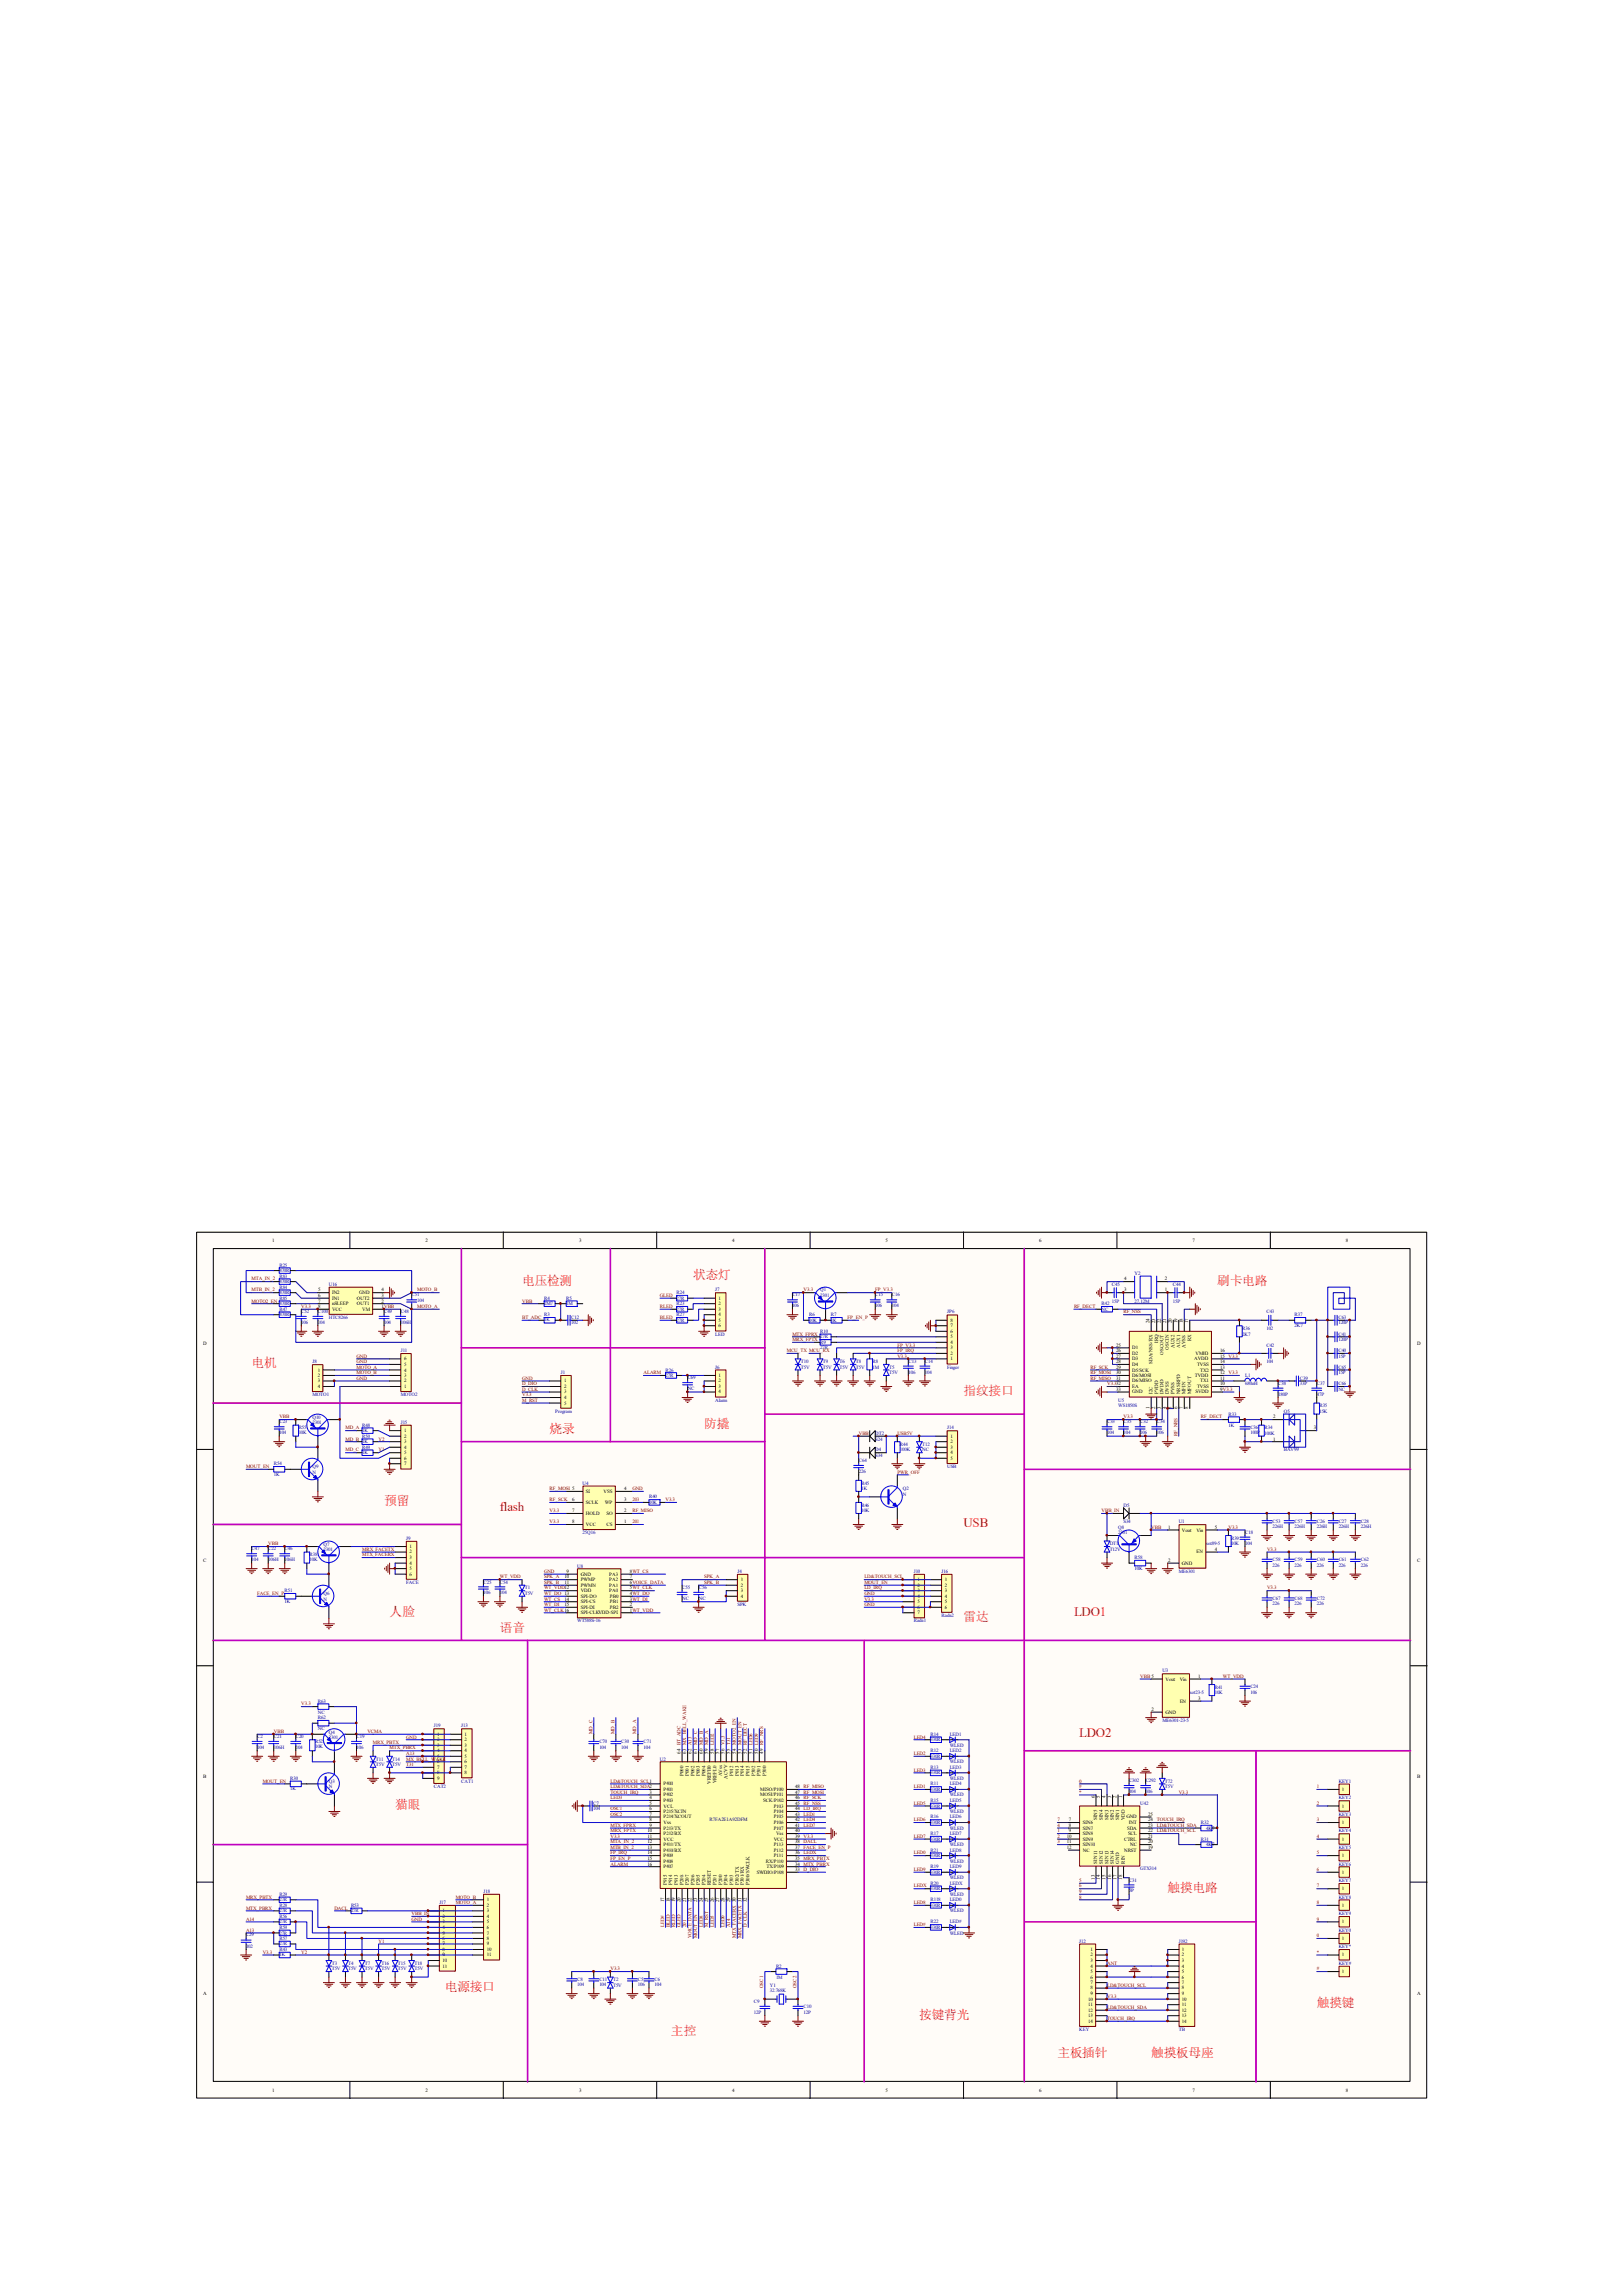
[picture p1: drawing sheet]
<svg xmlns="http://www.w3.org/2000/svg" width="210mm" height="297mm" viewBox="0 0 210 297" stroke-linecap="round" stroke-linejoin="round" font-family="sans-serif">
<defs><g id="words">
<g font-size="1.7" fill="#f00">
<text x="64.7" y="195.5">flash</text>
<text x="124.7" y="197.7">USB</text>
<text x="139" y="209.1">LDO1</text>
<text x="139.7" y="224.8">LDO2</text>
</g>
<g font-size="1.6" fill="#f00">
<text x="67.6" y="166.2">电压检测</text>
<text x="89.7" y="165.5">状态灯</text>
<text x="157.5" y="166.2">刷卡电路</text>
<text x="32.6" y="177">电机</text>
<text x="71.1" y="185.5">烧录</text>
<text x="91.1" y="184.8">防撬</text>
<text x="124.7" y="180.5">指纹接口</text>
<text x="49.7" y="194.8">预留</text>
<text x="50.4" y="209.1">人脸</text>
<text x="124.7" y="209.8">雷达</text>
<text x="64.7" y="211.2">语音</text>
<text x="51.1" y="234.1">猫眼</text>
<text x="151.1" y="244.8">触摸电路</text>
<text x="57.6" y="257.7">电源接口</text>
<text x="86.8" y="263.4">主控</text>
<text x="119" y="261.2">按键背光</text>
<text x="170.4" y="259.8">触摸键</text>
<text x="136.8" y="266.2">主板插针</text>
<text x="149" y="266.2">触摸板母座</text>
</g>
<g font-size=".6">
<text x="35.2" y="160.7">1</text>
<text x="55.1" y="160.7">2</text>
<text x="74.9" y="160.7">3</text>
<text x="94.7" y="160.7">4</text>
<text x="114.6" y="160.7">5</text>
<text x="134.5" y="160.7">6</text>
<text x="154.3" y="160.7">7</text>
<text x="174.2" y="160.7">8</text>
<text x="41.2" y="167.1">5</text>
<text x="41.2" y="167.9">6</text>
<text x="43" y="167.5">IN2</text>
<text x="46.5" y="167.5">GND</text>
<text x="49.4" y="167.9">3</text>
<text x="49.4" y="167.1">4</text>
<text x="145.5" y="167.1">3</text>
<text x="145.5" y="165.7">4</text>
<text x="150.7" y="167.1">1</text>
<text x="150.7" y="165.7">2</text>
<text x="41.2" y="168.6">7</text>
<text x="41.2" y="169.3">8</text>
<text x="43" y="168.2">IN1</text>
<text x="43" y="168.9">nSLEEP</text>
<text x="43" y="169.6">VCC</text>
<text x="46.2" y="168.9">OUT1</text>
<text x="46.2" y="168.2">OUT2</text>
<text x="46.9" y="169.6">VM</text>
<text x="49.4" y="169.3">1VBB</text>
<text x="49.4" y="168.6">2</text>
<text x="93" y="168.2">1</text>
<text x="93" y="168.9">2</text>
<text x="93" y="169.6">3</text>
<text x="93" y="170.3">4</text>
<text x="93" y="171.1">5</text>
<text x="93" y="171.8">6</text>
<text x="123" y="173.9">4</text>
<text x="123" y="173.2">5</text>
<text x="123" y="172.5">6</text>
<text x="123" y="171.8">7</text>
<text x="123" y="171.1">8</text>
<text x="148.8" y="171.2" transform="rotate(-90 148.8 171.2)">24</text>
<text x="149.5" y="171.2" transform="rotate(-90 149.5 171.2)">23</text>
<text x="149.9" y="173.8" transform="rotate(-90 149.9 173.8)">IRQ</text>
<text x="150.2" y="171.2" transform="rotate(-90 150.2 171.2)">22</text>
<text x="150.9" y="171.2" transform="rotate(-90 150.9 171.2)">21</text>
<text x="151.6" y="171.2" transform="rotate(-90 151.6 171.2)">20</text>
<text x="152.4" y="171.2" transform="rotate(-90 152.4 171.2)">19</text>
<text x="153" y="171.2" transform="rotate(-90 153 171.2)">18</text>
<text x="153.8" y="171.2" transform="rotate(-90 153.8 171.2)">17</text>
<text x="154.1" y="173.6" transform="rotate(-90 154.1 173.6)">RX</text>
<text x="26.3" y="174.1">D</text>
<text x="41.1" y="177.5">1</text>
<text x="41.1" y="178.2">2</text>
<text x="41.1" y="178.9">3</text>
<text x="41.1" y="179.6">4</text>
<text x="52.3" y="179.6">1</text>
<text x="52.3" y="178.9">2</text>
<text x="52.3" y="178.2">3</text>
<text x="52.3" y="177.5">4</text>
<text x="52.3" y="176.8">5</text>
<text x="52.3" y="176.1">6</text>
<text x="73" y="178.9">1</text>
<text x="73" y="179.6">2</text>
<text x="93" y="178.2">1</text>
<text x="93" y="178.9">2</text>
<text x="93" y="179.6">3</text>
<text x="123" y="176.1">1</text>
<text x="123" y="175.3">2</text>
<text x="123" y="174.6">3</text>
<text x="144.4" y="174.3">25</text>
<text x="144.4" y="175">26</text>
<text x="144.4" y="175.7">27</text>
<text x="144.4" y="176.4">28</text>
<text x="144.4" y="177.1">29</text>
<text x="144.4" y="177.8">30</text>
<text x="144.4" y="178.6">31</text>
<text x="146.5" y="174.6">D1</text>
<text x="146.5" y="175.3">D2</text>
<text x="146.5" y="176.1">D3</text>
<text x="146.5" y="176.8">D4</text>
<text x="146.5" y="177.5">D5/SCK</text>
<text x="146.5" y="178.2">D6/MOSI</text>
<text x="146.5" y="178.9">D6/MISO</text>
<text x="146.5" y="179.6">EA</text>
<text x="149.1" y="176.5" transform="rotate(-90 149.1 176.5)">SDA/NSS/RX</text>
<text x="150.5" y="175.3" transform="rotate(-90 150.5 175.3)">OSCOUT</text>
<text x="151.3" y="174.7" transform="rotate(-90 151.3 174.7)">OSCIN</text>
<text x="152" y="174.5" transform="rotate(-90 152 174.5)">AUX2</text>
<text x="152.7" y="174.5" transform="rotate(-90 152.7 174.5)">AUX1</text>
<text x="153.4" y="174.5" transform="rotate(-90 153.4 174.5)">AVSS</text>
<text x="154.5" y="176.1">AVDD</text>
<text x="154.6" y="178.2">TVDD</text>
<text x="154.7" y="175.3">VMID</text>
<text x="154.9" y="179.6">TVSS</text>
<text x="154.9" y="176.8">TVSS</text>
<text x="155.3" y="178.9">TX1</text>
<text x="155.3" y="177.5">TX2</text>
<text x="157.9" y="179.3">10</text>
<text x="157.9" y="178.6">11</text>
<text x="157.9" y="177.1">13</text>
<text x="157.9" y="177.8">12 V3.3</text>
<text x="157.9" y="176.4">14</text>
<text x="157.9" y="175.7">15 V3.3</text>
<text x="157.9" y="175">16</text>
<text x="183.4" y="174.1">D</text>
<text x="52.3" y="185.3">1</text>
<text x="73" y="180.3">3</text>
<text x="73" y="181.1">4</text>
<text x="73" y="181.8">5</text>
<text x="93" y="180.3">4</text>
<text x="144.4" y="180">33</text>
<text x="146.5" y="180.3">GND</text>
<text x="148.8" y="182.3" transform="rotate(-90 148.8 182.3)">1</text>
<text x="149.1" y="180.4" transform="rotate(-90 149.1 180.4)">I2C</text>
<text x="149.5" y="182.3" transform="rotate(-90 149.5 182.3)">2</text>
<text x="149.9" y="180.4" transform="rotate(-90 149.9 180.4)">PVDD</text>
<text x="150.2" y="182.3" transform="rotate(-90 150.2 182.3)">3</text>
<text x="150.5" y="180.4" transform="rotate(-90 150.5 180.4)">DVDD</text>
<text x="150.9" y="182.3" transform="rotate(-90 150.9 182.3)">4</text>
<text x="151.3" y="180.4" transform="rotate(-90 151.3 180.4)">DVSS</text>
<text x="151.6" y="182.3" transform="rotate(-90 151.6 182.3)">5</text>
<text x="152" y="180.4" transform="rotate(-90 152 180.4)">PVSS</text>
<text x="152.4" y="182.3" transform="rotate(-90 152.4 182.3)">6</text>
<text x="152.7" y="180.4" transform="rotate(-90 152.7 180.4)">NRSRPD</text>
<text x="153" y="182.3" transform="rotate(-90 153 182.3)">7</text>
<text x="153.4" y="180.4" transform="rotate(-90 153.4 180.4)">MFIN</text>
<text x="153.8" y="182.3" transform="rotate(-90 153.8 182.3)">8</text>
<text x="154.1" y="180.4" transform="rotate(-90 154.1 180.4)">MFOUT</text>
<text x="154.7" y="180.3">SVDD</text>
<text x="157.9" y="180">9V3.3</text>
<text x="164.8" y="183.6">2</text>
<text x="170" y="185">3</text>
<text x="52.3" y="186.1">2</text>
<text x="52.3" y="186.8">3</text>
<text x="52.3" y="187.5">4</text>
<text x="52.3" y="188.2">5</text>
<text x="52.3" y="188.9">6</text>
<text x="52.3" y="189.6">7</text>
<text x="123" y="186.1">1</text>
<text x="123" y="186.8">2</text>
<text x="123" y="187.5">3</text>
<text x="123" y="188.2">4</text>
<text x="123" y="188.9">5</text>
<text x="164.8" y="186.4">1</text>
<text x="74" y="194.3">6</text>
<text x="74" y="195.7">7</text>
<text x="74" y="197.1">8</text>
<text x="75.8" y="193.2">SI</text>
<text x="75.8" y="194.6">SCLK</text>
<text x="75.8" y="196">HOLD</text>
<text x="75.8" y="197.5">VCC</text>
<text x="78.1" y="193.2">VSS</text>
<text x="78.3" y="194.6">WP</text>
<text x="78.5" y="196">SO</text>
<text x="78.5" y="197.5">CS</text>
<text x="80.8" y="195.7">2</text>
<text x="80.8" y="194.3">3</text>
<text x="80.8" y="192.8">4</text>
<text x="80.8" y="197.1">1</text>
<text x="151.2" y="197.9">1</text>
<text x="157.2" y="197.9">5</text>
<text x="26.3" y="202.1">C</text>
<text x="53" y="200.4">1</text>
<text x="53" y="201">2</text>
<text x="53" y="201.8">3</text>
<text x="53" y="202.5">4</text>
<text x="53" y="203.2">5</text>
<text x="53" y="203.9">6</text>
<text x="73.3" y="203.5">9</text>
<text x="75.1" y="203.9">GND</text>
<text x="78.8" y="203.9">PA3</text>
<text x="81.5" y="203.5">8WT_CS</text>
<text x="151.2" y="202.1">2</text>
<text x="153" y="198.2">Vout</text>
<text x="153" y="202.5">GND</text>
<text x="154.8" y="201">EN</text>
<text x="154.8" y="198.2">Vin</text>
<text x="157.2" y="200.7">4</text>
<text x="183.4" y="202.1">C</text>
<text x="73.1" y="204.3">10</text>
<text x="73.1" y="205">11</text>
<text x="73.1" y="207.1">14</text>
<text x="73.1" y="207.9">15</text>
<text x="75.1" y="204.6">PWMP</text>
<text x="75.1" y="205.4">PWMN</text>
<text x="75.1" y="206.1">VDD</text>
<text x="75.1" y="206.8">SPI-DO</text>
<text x="75.1" y="207.5">SPI-CS</text>
<text x="75.1" y="208.2">SPI-DI</text>
<text x="75.1" y="208.9">SPI-CLKVDD-SPI</text>
<text x="78.8" y="206.1">PA0</text>
<text x="78.8" y="205.4">PA1</text>
<text x="78.8" y="204.6">PA2</text>
<text x="78.9" y="208.2">PB2</text>
<text x="78.9" y="207.5">PB1</text>
<text x="78.9" y="206.8">PB0</text>
<text x="81.5" y="208.6">1WT_VDD</text>
<text x="81.5" y="207.9">2</text>
<text x="81.5" y="207.1">3WT_DI</text>
<text x="81.5" y="206.4">4WT_DO</text>
<text x="81.5" y="205.7">5WT_CLK</text>
<text x="81.5" y="205">6VOICE_DATA</text>
<text x="81.5" y="204.3">7</text>
<text x="95.8" y="204.6">1</text>
<text x="95.8" y="205.4">2</text>
<text x="95.8" y="206.1">3</text>
<text x="95.8" y="206.8">4</text>
<text x="118.7" y="204.6">1</text>
<text x="118.7" y="205.4">2</text>
<text x="118.7" y="206.1">3</text>
<text x="118.7" y="206.8">4</text>
<text x="118.7" y="207.5">5</text>
<text x="118.7" y="208.2">6</text>
<text x="118.7" y="208.9">7</text>
<text x="122.3" y="204.6">1</text>
<text x="122.3" y="205.4">2</text>
<text x="122.3" y="206.1">3</text>
<text x="122.3" y="206.8">4</text>
<text x="122.3" y="207.5">5</text>
<text x="122.3" y="208.2">6</text>
<text x="149" y="221.4">2</text>
<text x="150.8" y="217.5">Vout</text>
<text x="150.8" y="221.8">GND</text>
<text x="152.7" y="220.3">EN</text>
<text x="152.7" y="217.5">Vin</text>
<text x="155" y="220">3</text>
<text x="155" y="217.1">1</text>
<text x="56.6" y="224.6">1</text>
<text x="56.6" y="225.3">2</text>
<text x="56.6" y="226.1">3</text>
<text x="56.6" y="226.8">4</text>
<text x="56.6" y="227.5">5</text>
<text x="60.1" y="224.6">1</text>
<text x="60.1" y="225.3">2</text>
<text x="60.1" y="226.1">3</text>
<text x="60.1" y="226.8">4</text>
<text x="60.1" y="227.5">5</text>
<text x="88.1" y="226.9" transform="rotate(-90 88.1 226.9)">64 BT_ADC</text>
<text x="88.8" y="226.9" transform="rotate(-90 88.8 226.9)">63 MX_BELL_WAKE</text>
<text x="89.5" y="226.9" transform="rotate(-90 89.5 226.9)">62 A13</text>
<text x="90.2" y="226.9" transform="rotate(-90 90.2 226.9)">61 MD_C</text>
<text x="90.9" y="226.9" transform="rotate(-90 90.9 226.9)">60 MD_B</text>
<text x="91.7" y="226.9" transform="rotate(-90 91.7 226.9)">59 MD_A</text>
<text x="92.4" y="226.9" transform="rotate(-90 92.4 226.9)">58 LED2</text>
<text x="93.1" y="226.9" transform="rotate(-90 93.1 226.9)">57</text>
<text x="93.8" y="226.9" transform="rotate(-90 93.8 226.9)">56 V3.3</text>
<text x="94.5" y="226.9" transform="rotate(-90 94.5 226.9)">55 T31</text>
<text x="95.2" y="226.9" transform="rotate(-90 95.2 226.9)">54 MOTO2_EN</text>
<text x="95.9" y="226.9" transform="rotate(-90 95.9 226.9)">53 MOUT_EN</text>
<text x="96.6" y="226.9" transform="rotate(-90 96.6 226.9)">52 RF_DECT</text>
<text x="97.4" y="226.9" transform="rotate(-90 97.4 226.9)">51 LED6</text>
<text x="98.1" y="226.9" transform="rotate(-90 98.1 226.9)">50 LED9</text>
<text x="98.8" y="226.9" transform="rotate(-90 98.8 226.9)">49 RF_NRS</text>
<text x="26.3" y="230.1">B</text>
<text x="56.6" y="228.2">6</text>
<text x="56.6" y="228.9">7</text>
<text x="56.6" y="229.6">8</text>
<text x="56.6" y="230.3">9</text>
<text x="60.1" y="228.2">6</text>
<text x="60.1" y="228.9">7</text>
<text x="60.1" y="229.6">8</text>
<text x="84" y="232.1">3</text>
<text x="84" y="232.8">4</text>
<text x="84" y="233.6">5</text>
<text x="85.9" y="231.1">P400</text>
<text x="85.9" y="231.8">P401</text>
<text x="85.9" y="232.5">P402</text>
<text x="85.9" y="233.2">P403</text>
<text x="85.9" y="233.9">VCL</text>
<text x="88.4" y="229.9" transform="rotate(-90 88.4 229.9)">P000</text>
<text x="89.2" y="229.9" transform="rotate(-90 89.2 229.9)">P001</text>
<text x="89.9" y="229.9" transform="rotate(-90 89.9 229.9)">P002</text>
<text x="90.6" y="229.9" transform="rotate(-90 90.6 229.9)">P003</text>
<text x="91.3" y="229.9" transform="rotate(-90 91.3 229.9)">P004</text>
<text x="92" y="230.9" transform="rotate(-90 92 230.9)">VREFH0</text>
<text x="92.7" y="230.8" transform="rotate(-90 92.7 230.8)">VREFL0</text>
<text x="93.4" y="229.9" transform="rotate(-90 93.4 229.9)">AVss</text>
<text x="94.2" y="230.2" transform="rotate(-90 94.2 230.2)">ACVV</text>
<text x="94.9" y="229.9" transform="rotate(-90 94.9 229.9)">P012</text>
<text x="95.6" y="229.9" transform="rotate(-90 95.6 229.9)">P013</text>
<text x="96.3" y="229.9" transform="rotate(-90 96.3 229.9)">P014</text>
<text x="97" y="229.9" transform="rotate(-90 97 229.9)">P015</text>
<text x="97.7" y="229.9" transform="rotate(-90 97.7 229.9)">P502</text>
<text x="98.4" y="232.5">MOSI/P101</text>
<text x="98.4" y="231.8">MISO/P100</text>
<text x="98.4" y="229.9" transform="rotate(-90 98.4 229.9)">P501</text>
<text x="98.8" y="233.2">SCK/P102</text>
<text x="99.1" y="229.9" transform="rotate(-90 99.1 229.9)">P500</text>
<text x="100.1" y="233.9">P103</text>
<text x="102.9" y="233.6">45 RF_NSS</text>
<text x="102.9" y="232.8">46 RF_SCK</text>
<text x="102.9" y="232.1">47 RF_MOSI</text>
<text x="102.9" y="231.4">48 RF_MISO</text>
<text x="141.7" y="232.7" transform="rotate(-90 141.7 232.7)">6</text>
<text x="142.3" y="232.7" transform="rotate(-90 142.3 232.7)">5</text>
<text x="143" y="232.7" transform="rotate(-90 143 232.7)">4</text>
<text x="143.8" y="232.7" transform="rotate(-90 143.8 232.7)">3</text>
<text x="144.5" y="232.7" transform="rotate(-90 144.5 232.7)">2</text>
<text x="145.2" y="232.7" transform="rotate(-90 145.2 232.7)">1</text>
<text x="173.7" y="231.8">1</text>
<text x="173.7" y="233.9">1</text>
<text x="183.4" y="230.1">B</text>
<text x="83.8" y="237.2">10</text>
<text x="83.8" y="237.8">11</text>
<text x="83.8" y="240">14</text>
<text x="83.8" y="239.3">13</text>
<text x="83.8" y="238.5">12</text>
<text x="84" y="234.3">6</text>
<text x="84" y="235">7</text>
<text x="84" y="235.7">8</text>
<text x="84" y="236.4">9</text>
<text x="85.9" y="234.6">P215/XCIN</text>
<text x="85.9" y="235.3">P214/XCOUT</text>
<text x="85.9" y="236.1">Vss</text>
<text x="85.9" y="236.8">P213/TX</text>
<text x="85.9" y="237.5">P212/RX</text>
<text x="85.9" y="238.2">VCC</text>
<text x="85.9" y="239.6">P410/RX</text>
<text x="85.9" y="238.9">P411/TX</text>
<text x="100.1" y="239.6">P112</text>
<text x="100.1" y="238.9">P113</text>
<text x="100.1" y="238.2">VCC</text>
<text x="100.1" y="236.8">P107</text>
<text x="100.1" y="236.1">P106</text>
<text x="100.1" y="235.3">P105</text>
<text x="100.1" y="234.6">P104</text>
<text x="100.4" y="237.5">Vss</text>
<text x="102.9" y="240">36 LEDX</text>
<text x="102.9" y="239.3">37 FACE_EN_P</text>
<text x="102.9" y="238.5">38 DACL</text>
<text x="102.9" y="237.8">39 V3.3</text>
<text x="102.9" y="237.2">40</text>
<text x="102.9" y="236.4">41 LED7</text>
<text x="102.9" y="235.7">42 LED4</text>
<text x="102.9" y="235">43 LED1</text>
<text x="102.9" y="234.3">44 LD_IRQ</text>
<text x="138" y="237.8">10</text>
<text x="138" y="238.5">11</text>
<text x="138" y="239.3">12</text>
<text x="138.3" y="235.7">7</text>
<text x="138.3" y="236.4">8</text>
<text x="138.3" y="237.2">9</text>
<text x="140.1" y="236.1">SIN6</text>
<text x="140.1" y="236.8">SIN7</text>
<text x="140.1" y="237.5">SIN8</text>
<text x="140.1" y="238.2">SIN9</text>
<text x="140.1" y="238.9">SIN10</text>
<text x="140.1" y="239.6">NC</text>
<text x="142" y="235.6" transform="rotate(-90 142 235.6)">SIN5</text>
<text x="142.7" y="235.6" transform="rotate(-90 142.7 235.6)">SIN4</text>
<text x="143.4" y="235.6" transform="rotate(-90 143.4 235.6)">SIN3</text>
<text x="144.1" y="235.6" transform="rotate(-90 144.1 235.6)">SIN2</text>
<text x="144.8" y="235.6" transform="rotate(-90 144.8 235.6)">SIN1</text>
<text x="145.5" y="239.6">NRST</text>
<text x="145.5" y="238.2">CTRL</text>
<text x="145.5" y="235.6" transform="rotate(-90 145.5 235.6)">VDD</text>
<text x="145.8" y="235.3">GND</text>
<text x="145.8" y="236.8">SDA</text>
<text x="146" y="237.5">SCL</text>
<text x="146" y="236.1">INT</text>
<text x="146.3" y="238.9">NC</text>
<text x="148.6" y="239.3">19</text>
<text x="148.6" y="238.5">20</text>
<text x="148.6" y="237.8">21</text>
<text x="148.6" y="237.2">22</text>
<text x="148.6" y="236.4">23</text>
<text x="148.6" y="235.7">24</text>
<text x="148.6" y="235">25</text>
<text x="173.7" y="236.1">1</text>
<text x="173.7" y="238.2">1</text>
<text x="83.8" y="241.4">16</text>
<text x="83.8" y="240.7">15</text>
<text x="85.9" y="241.8">P407</text>
<text x="85.9" y="241">P408</text>
<text x="85.9" y="240.3">P409</text>
<text x="86.3" y="244" transform="rotate(-90 86.3 244)">P915</text>
<text x="87" y="244" transform="rotate(-90 87 244)">P914</text>
<text x="87.7" y="244" transform="rotate(-90 87.7 244)">P913</text>
<text x="88.4" y="244" transform="rotate(-90 88.4 244)">P208</text>
<text x="89.2" y="244" transform="rotate(-90 89.2 244)">P207</text>
<text x="89.9" y="244" transform="rotate(-90 89.9 244)">P206</text>
<text x="90.6" y="244" transform="rotate(-90 90.6 244)">P205</text>
<text x="91.3" y="244" transform="rotate(-90 91.3 244)">P204</text>
<text x="92" y="244" transform="rotate(-90 92 244)">RESET</text>
<text x="92.7" y="244" transform="rotate(-90 92.7 244)">P201</text>
<text x="93.4" y="244" transform="rotate(-90 93.4 244)">P200</text>
<text x="94.2" y="244" transform="rotate(-90 94.2 244)">P304</text>
<text x="94.9" y="244" transform="rotate(-90 94.9 244)">P303</text>
<text x="95.6" y="244" transform="rotate(-90 95.6 244)">P302/TX</text>
<text x="96.3" y="244" transform="rotate(-90 96.3 244)">P301/RX</text>
<text x="97" y="244" transform="rotate(-90 97 244)">P300/SWCLK</text>
<text x="97.9" y="242.5">SWDIO/P108</text>
<text x="99.1" y="241">RX/P110</text>
<text x="99.2" y="241.8">TX/P109</text>
<text x="100.1" y="240.3">P111</text>
<text x="102.9" y="242.1">33 D_DIO</text>
<text x="102.9" y="241.4">34 MTX_PBRX</text>
<text x="102.9" y="240.7">35 MRX_PBTX</text>
<text x="141.7" y="243.3" transform="rotate(-90 141.7 243.3)">13</text>
<text x="142" y="241.2" transform="rotate(-90 142 241.2)">SIN11</text>
<text x="142.3" y="243.3" transform="rotate(-90 142.3 243.3)">14</text>
<text x="142.7" y="241.2" transform="rotate(-90 142.7 241.2)">SIN12</text>
<text x="143" y="243.3" transform="rotate(-90 143 243.3)">15</text>
<text x="143.4" y="241.2" transform="rotate(-90 143.4 241.2)">SIN13</text>
<text x="143.8" y="243.3" transform="rotate(-90 143.8 243.3)">16</text>
<text x="144.1" y="241.2" transform="rotate(-90 144.1 241.2)">SIN14</text>
<text x="144.5" y="243.3" transform="rotate(-90 144.5 243.3)">17</text>
<text x="144.8" y="241.2" transform="rotate(-90 144.8 241.2)">GND</text>
<text x="145.2" y="243.3" transform="rotate(-90 145.2 243.3)">18</text>
<text x="145.5" y="241.2" transform="rotate(-90 145.5 241.2)">RIN</text>
<text x="173.7" y="240.3">1</text>
<text x="173.7" y="242.5">1</text>
<text x="173.7" y="244.6">1</text>
<text x="57.3" y="247.5">1</text>
<text x="57.3" y="248.2">2</text>
<text x="57.3" y="248.9">3</text>
<text x="57.3" y="249.6">4</text>
<text x="57.3" y="250.4">5</text>
<text x="57.3" y="251.1">6</text>
<text x="57.3" y="251.8">7</text>
<text x="63" y="246">1</text>
<text x="63" y="246.8">2</text>
<text x="63" y="247.5">3</text>
<text x="63" y="248.2">4</text>
<text x="63" y="248.9">5</text>
<text x="63" y="249.6">6</text>
<text x="63" y="250.4">7</text>
<text x="63" y="251.1">8</text>
<text x="63" y="251.8">9</text>
<text x="85.9" y="246.2" transform="rotate(-90 85.9 246.2)">17</text>
<text x="86.7" y="246.2" transform="rotate(-90 86.7 246.2)">18</text>
<text x="87.4" y="246.2" transform="rotate(-90 87.4 246.2)">19</text>
<text x="88.1" y="246.2" transform="rotate(-90 88.1 246.2)">20</text>
<text x="88.8" y="246.2" transform="rotate(-90 88.8 246.2)">21</text>
<text x="89.5" y="246.2" transform="rotate(-90 89.5 246.2)">22</text>
<text x="90.2" y="246.2" transform="rotate(-90 90.2 246.2)">23</text>
<text x="90.9" y="246.2" transform="rotate(-90 90.9 246.2)">24</text>
<text x="91.7" y="246.2" transform="rotate(-90 91.7 246.2)">25</text>
<text x="92.4" y="246.2" transform="rotate(-90 92.4 246.2)">26</text>
<text x="93.1" y="246.2" transform="rotate(-90 93.1 246.2)">27</text>
<text x="93.8" y="246.2" transform="rotate(-90 93.8 246.2)">28</text>
<text x="94.5" y="246.2" transform="rotate(-90 94.5 246.2)">29</text>
<text x="96.6" y="246.2" transform="rotate(-90 96.6 246.2)">32</text>
<text x="173.7" y="246.8">1</text>
<text x="173.7" y="248.9">1</text>
<text x="173.7" y="251.1">1</text>
<text x="57.3" y="252.5">8</text>
<text x="57.3" y="253.2">9</text>
<text x="57.3" y="253.9">10</text>
<text x="57.3" y="254.6">11</text>
<text x="63" y="252.5">10</text>
<text x="63" y="253.2">11</text>
<text x="141.1" y="252.5">1</text>
<text x="141.1" y="253.2">2</text>
<text x="141.1" y="253.9">3</text>
<text x="141.1" y="254.6">4</text>
<text x="141.1" y="255.4">5</text>
<text x="141.1" y="256.1">6</text>
<text x="141.1" y="256.8">7</text>
<text x="141.1" y="257.5">8</text>
<text x="153" y="252.5">1</text>
<text x="153" y="253.2">2</text>
<text x="153" y="253.9">3</text>
<text x="153" y="254.6">4</text>
<text x="153" y="255.4">5</text>
<text x="153" y="256.1">6</text>
<text x="153" y="256.8">7</text>
<text x="153" y="257.5">8</text>
<text x="173.7" y="255.4">1</text>
<text x="173.7" y="253.2">1</text>
<text x="26.3" y="258.1">A</text>
<text x="140.8" y="258.9">10</text>
<text x="140.8" y="259.6">11</text>
<text x="140.8" y="260.4">12</text>
<text x="140.8" y="261.1">13</text>
<text x="140.8" y="261.8">14</text>
<text x="141.1" y="258.2">9</text>
<text x="153" y="258.2">9</text>
<text x="153" y="258.9">10</text>
<text x="153" y="259.6">11</text>
<text x="153" y="260.4">12</text>
<text x="153" y="261.1">13</text>
<text x="153" y="261.8">14</text>
<text x="183.4" y="258.1">A</text>
<text x="35.2" y="270.7">1</text>
<text x="55.1" y="270.7">2</text>
<text x="74.9" y="270.7">3</text>
<text x="94.7" y="270.7">4</text>
<text x="114.6" y="270.7">5</text>
<text x="134.5" y="270.7">6</text>
<text x="154.3" y="270.7">7</text>
<text x="174.2" y="270.7">8</text>
</g>
<g font-size=".6" fill="#800000">
<text x="32.6" y="165.7">MTA_IN_2</text>
<text x="32.6" y="167.1">MTB_IN_2</text>
<text x="54" y="167.1">MOTO_B</text>
<text x="85.4" y="167.9">GLED</text>
<text x="104" y="167.1">V3.3</text>
<text x="113.2" y="167.1">FP_V3.3</text>
<text x="32.6" y="168.6">MOTO2_EN</text>
<text x="39" y="169.3">V3.3</text>
<text x="54" y="169.3">MOTO_A</text>
<text x="67.6" y="168.6">VBB</text>
<text x="67.6" y="170.7">BT_ADC</text>
<text x="85.4" y="169.3">RLED</text>
<text x="85.4" y="170.7">BLED</text>
<text x="102.5" y="172.8">MTX_FPRX</text>
<text x="102.5" y="173.6">MRX_FPTX</text>
<text x="109.7" y="170.7">FP_EN_P</text>
<text x="139" y="169.3">RF_DECT</text>
<text x="145.4" y="170">RF_NSS</text>
<text x="46.1" y="178.6">GND</text>
<text x="46.1" y="175.7">GND</text>
<text x="46.1" y="176.4">GND</text>
<text x="46.1" y="177.1">MOTO_A</text>
<text x="46.1" y="177.8">MOTO_B</text>
<text x="67.6" y="178.6">GND</text>
<text x="67.6" y="179.3">D_DIO</text>
<text x="83.3" y="177.8">ALARM</text>
<text x="101.8" y="175">MCU_TX MCU_RX</text>
<text x="116.1" y="175">FP_IRQ</text>
<text x="116.1" y="175.7">V3.3</text>
<text x="116.1" y="174.3">FP_V3.3</text>
<text x="141.1" y="178.6">RF_MISO</text>
<text x="141.1" y="177.8">RF_MOSI</text>
<text x="141.1" y="177.1">RF_SCK</text>
<text x="143.3" y="179.3">V3.332</text>
<text x="36.2" y="183.6">VBB</text>
<text x="44.7" y="185">MD_A</text>
<text x="67.6" y="181.4">M_RST</text>
<text x="67.6" y="180.7">V3.3</text>
<text x="67.6" y="180">D_CLK</text>
<text x="111.1" y="185.7">VBB</text>
<text x="116.1" y="185.7">USB5V</text>
<text x="145.4" y="183.6">V3.3</text>
<text x="152.4" y="185.9" transform="rotate(-90 152.4 185.9)">RF_NRS</text>
<text x="155.4" y="183.6">RF_DECT</text>
<text x="31.8" y="190">MOUT_EN</text>
<text x="44.7" y="186.4">MD_B</text>
<text x="44.7" y="187.8">MD_C</text>
<text x="49" y="187.8">Y1</text>
<text x="49" y="186.4">Y2</text>
<text x="116.1" y="190.7">PWR_OFF</text>
<text x="71.1" y="192.8">RF_MOSI 5</text>
<text x="71.1" y="194.3">RF_SCK</text>
<text x="71.1" y="195.7">V3.3</text>
<text x="71.1" y="197.1">V3.3</text>
<text x="81.8" y="197.1">201</text>
<text x="81.8" y="195.7">RF_MISO</text>
<text x="81.8" y="194.3">203</text>
<text x="81.8" y="192.8">GND</text>
<text x="86.1" y="194.3">V3.3</text>
<text x="142.5" y="195.7">VBB_IN</text>
<text x="149" y="197.9">VBB</text>
<text x="159" y="197.9">V3.3</text>
<text x="34.7" y="200">VBB</text>
<text x="46.9" y="200.7">MRX_FACETX</text>
<text x="46.9" y="201.4">MTX_FACERX</text>
<text x="70.4" y="203.5">GND</text>
<text x="164" y="200.7">V3.3</text>
<text x="33.3" y="206.4">FACE_EN_P</text>
<text x="64.7" y="204.3">WT_VDD</text>
<text x="70.4" y="204.3">SPK_A</text>
<text x="70.4" y="205">SPK_B</text>
<text x="70.4" y="205.7">WT_VDD12</text>
<text x="70.4" y="206.4">WT_DO 13</text>
<text x="70.4" y="207.1">WT_CS</text>
<text x="70.4" y="207.9">WT_DI</text>
<text x="70.4" y="208.6">WT_CLK16</text>
<text x="91.1" y="204.3">SPK_A</text>
<text x="91.1" y="205">SPK_B</text>
<text x="111.8" y="204.3">LD&amp;TOUCH_SCL</text>
<text x="111.8" y="205">MOUT_EN</text>
<text x="111.8" y="205.7">LD_IRQ</text>
<text x="111.8" y="206.4">GND</text>
<text x="111.8" y="207.1">V3.3</text>
<text x="111.8" y="207.9">GND</text>
<text x="164" y="205.7">V3.3</text>
<text x="39" y="220.7">V3.3</text>
<text x="147.5" y="217.1">VBB 5</text>
<text x="158.2" y="217.1">WT_VDD</text>
<text x="35.4" y="224.3">VBB</text>
<text x="47.5" y="224.3">VCMA</text>
<text x="48.3" y="225.7">MRX_PBTX</text>
<text x="50.4" y="226.4">MTX_PBRX</text>
<text x="52.6" y="225">GND</text>
<text x="52.6" y="227.1">A13</text>
<text x="52.6" y="227.8">MX_BELL_WAKE</text>
<text x="76.7" y="224.4" transform="rotate(-90 76.7 224.4)">MD_C</text>
<text x="79.5" y="224.4" transform="rotate(-90 79.5 224.4)">MD_B</text>
<text x="82.3" y="224.4" transform="rotate(-90 82.3 224.4)">MD_A</text>
<text x="118.2" y="225">LED4</text>
<text x="118.2" y="227.1">LED2</text>
<text x="34" y="230.7">MOUT_EN</text>
<text x="52.6" y="228.6">T31</text>
<text x="79" y="230.7">LD&amp;TOUCH_SCL1</text>
<text x="79" y="231.4">LD&amp;TOUCH_SDA2</text>
<text x="79" y="232.1">TOUCH_IRQ</text>
<text x="79" y="232.8">LED3</text>
<text x="118.2" y="229.3">LED3</text>
<text x="118.2" y="231.4">LED1</text>
<text x="118.2" y="233.6">LED5</text>
<text x="139.7" y="232.1">*</text>
<text x="139.7" y="231.4">#</text>
<text x="139.7" y="230.7">0</text>
<text x="152.5" y="232.1">V3.3</text>
<text x="170.4" y="231.4">1</text>
<text x="170.4" y="233.6">2</text>
<text x="79" y="234.3">OSC1</text>
<text x="79" y="235">OSC2</text>
<text x="79" y="237.8">V3.3</text>
<text x="79" y="236.4">MTX_FPRX</text>
<text x="79" y="237.2">MRX_FPTX</text>
<text x="79" y="238.5">MTA_IN_2</text>
<text x="79" y="239.3">MTB_IN_2</text>
<text x="79" y="240">FP_IRQ</text>
<text x="118.2" y="235.7">LED6</text>
<text x="118.2" y="237.8">LED7</text>
<text x="118.2" y="240">LED0</text>
<text x="136.8" y="237.8">2</text>
<text x="136.8" y="238.5">3</text>
<text x="136.8" y="235.7">7</text>
<text x="136.8" y="236.4">4</text>
<text x="136.8" y="237.2">1</text>
<text x="149.7" y="237.2">LD&amp;TOUCH_SCL</text>
<text x="149.7" y="236.4">LD&amp;TOUCH_SDA</text>
<text x="149.7" y="235.7">TOUCH_IRQ</text>
<text x="170.4" y="235.7">3</text>
<text x="170.4" y="237.8">4</text>
<text x="170.4" y="240">5</text>
<text x="31.8" y="245.7">MRX_PBTX</text>
<text x="59" y="245.7">MOTO_B</text>
<text x="79" y="240.7">FP_EN_P</text>
<text x="79" y="241.4">ALARM</text>
<text x="118.2" y="242.1">LED9</text>
<text x="118.2" y="244.3">LEDX</text>
<text x="139.7" y="245">9</text>
<text x="139.7" y="243.5">5</text>
<text x="139.7" y="245.7">8</text>
<text x="139.7" y="244.3">6</text>
<text x="170.4" y="242.1">6</text>
<text x="170.4" y="244.3">7</text>
<text x="31.8" y="247.1">MTX_PBRX</text>
<text x="31.8" y="248.6">A14</text>
<text x="31.8" y="250">A13</text>
<text x="43.3" y="247.1">DACL</text>
<text x="49" y="251.4">Y1</text>
<text x="53.3" y="247.9">VBB_IN</text>
<text x="53.3" y="248.6">GND</text>
<text x="59" y="246.4">MOTO_A</text>
<text x="85.9" y="249.4" transform="rotate(-90 85.9 249.4)">LED#</text>
<text x="86.7" y="249.4" transform="rotate(-90 86.7 249.4)">BLED</text>
<text x="87.4" y="249.4" transform="rotate(-90 87.4 249.4)">RLED</text>
<text x="88.1" y="249.4" transform="rotate(-90 88.1 249.4)">GLED</text>
<text x="88.8" y="249.4" transform="rotate(-90 88.8 249.4)">201</text>
<text x="89.5" y="250.9" transform="rotate(-90 89.5 250.9)">VOICE_DATA</text>
<text x="90.2" y="250.9" transform="rotate(-90 90.2 250.9)">MOUT_EN</text>
<text x="90.9" y="249.4" transform="rotate(-90 90.9 249.4)">LED8</text>
<text x="91.7" y="249.4" transform="rotate(-90 91.7 249.4)">M_RST</text>
<text x="92.4" y="249.4" transform="rotate(-90 92.4 249.4)">LED5</text>
<text x="93.8" y="249.4" transform="rotate(-90 93.8 249.4)">LED0</text>
<text x="94.5" y="249.4" transform="rotate(-90 94.5 249.4)">A14</text>
<text x="95.2" y="250.9" transform="rotate(-90 95.2 250.9)">MTX_FACERX 30</text>
<text x="95.9" y="250.9" transform="rotate(-90 95.9 250.9)">MRX_FACETX 31</text>
<text x="96.6" y="249.4" transform="rotate(-90 96.6 249.4)">D_CLK</text>
<text x="118.2" y="246.4">LED8</text>
<text x="118.2" y="249.3">LED#</text>
<text x="170.4" y="246.4">8</text>
<text x="170.4" y="248.6">9</text>
<text x="170.4" y="250.7">0</text>
<text x="34" y="252.9">V3.3</text>
<text x="39" y="252.9">Y2</text>
<text x="79" y="255">V3.3</text>
<text x="98.8" y="257.3" transform="rotate(-90 98.8 257.3)">OSC1</text>
<text x="103.1" y="257.3" transform="rotate(-90 103.1 257.3)">OSC2</text>
<text x="143.3" y="254.3">ANT</text>
<text x="143.3" y="257.1">LD&amp;TOUCH_SCL</text>
<text x="170.4" y="255">#</text>
<text x="170.4" y="252.9">*</text>
<text x="143.3" y="258.6">V3.3</text>
<text x="143.3" y="260">LD&amp;TOUCH_SDA</text>
<text x="143.3" y="261.4">TOUCH_IRQ</text>
</g>
<g font-size=".6" fill="#000080">
<text x="36.2" y="165.4">R83</text>
<text x="36.2" y="166.1">470R</text>
<text x="36.2" y="166.8">R84</text>
<text x="36.2" y="167.5">470R</text>
<text x="36.2" y="163.9">R25</text>
<text x="36.2" y="164.6">470R</text>
<text x="42.5" y="166.4">U16</text>
<text x="53.3" y="167.8">C51</text>
<text x="87.5" y="167.5">R24</text>
<text x="92.5" y="167.1">J7</text>
<text x="102.5" y="167.8">C17</text>
<text x="106.1" y="167.1">Q1</text>
<text x="106.1" y="167.9">2301</text>
<text x="113.2" y="167.8">C15</text>
<text x="115.4" y="167.8">C16</text>
<text x="143.9" y="166.4">C45</text>
<text x="146.8" y="165">Y2</text>
<text x="151.8" y="166.4">C44</text>
<text x="36.2" y="168.2">R85</text>
<text x="36.2" y="168.9">470R</text>
<text x="36.2" y="169.6">R47</text>
<text x="36.2" y="170.3">470R</text>
<text x="39" y="169.9">C52</text>
<text x="39" y="171.3">106</text>
<text x="41.1" y="169.9">C100</text>
<text x="41.1" y="171.3">104</text>
<text x="42.5" y="170.7">HTC8266</text>
<text x="49.7" y="169.9">C49</text>
<text x="49.7" y="171.3">104</text>
<text x="51.9" y="169.9">C48</text>
<text x="51.9" y="171.3">106H</text>
<text x="54" y="168.5">104</text>
<text x="70.4" y="168.2">R4</text>
<text x="70.4" y="168.9">2M7</text>
<text x="70.4" y="170.3">R3</text>
<text x="70.4" y="171">1K</text>
<text x="73.3" y="168.2">R5</text>
<text x="73.3" y="168.9">1M</text>
<text x="73.9" y="170.7">C12</text>
<text x="73.9" y="171.4">102</text>
<text x="87.5" y="168.2">27R</text>
<text x="87.5" y="168.9">R23</text>
<text x="87.5" y="169.6">27R</text>
<text x="87.5" y="170.3">R27</text>
<text x="87.5" y="171.1">27R</text>
<text x="92.5" y="172.8">LED</text>
<text x="102.5" y="169.2">106</text>
<text x="104.7" y="170.3">R6</text>
<text x="104.7" y="171.1">10K</text>
<text x="106.1" y="173.9">R9</text>
<text x="106.1" y="172.5">R10</text>
<text x="106.1" y="173.2">27R</text>
<text x="107.5" y="170.3">R7</text>
<text x="107.5" y="171.1">1K</text>
<text x="113.2" y="169.2">106</text>
<text x="115.4" y="169.2">104</text>
<text x="122.6" y="170">JP6</text>
<text x="142.5" y="168.9">R42</text>
<text x="142.5" y="169.6">NC</text>
<text x="143.9" y="168.6">15P</text>
<text x="146.8" y="168.6">27.12M</text>
<text x="151.8" y="168.6">15P</text>
<text x="160.7" y="172.1">R36</text>
<text x="160.7" y="172.8">2K7</text>
<text x="163.9" y="170">C43</text>
<text x="163.9" y="172.1">102</text>
<text x="167.5" y="170.3">R37</text>
<text x="167.5" y="171.8">2K7</text>
<text x="173.2" y="170.7">C63</text>
<text x="173.2" y="171.4">120P</text>
<text x="173.2" y="172.8">C41</text>
<text x="173.2" y="173.6">120P</text>
<text x="40.4" y="176.4">J8</text>
<text x="51.9" y="175">J11</text>
<text x="72.6" y="177.8">J1</text>
<text x="86.1" y="177.5">R26</text>
<text x="86.1" y="178.2">27R</text>
<text x="89" y="178.5">C69</text>
<text x="89" y="179.9">NC</text>
<text x="92.5" y="177.1">J6</text>
<text x="103.6" y="176.4">T10</text>
<text x="103.6" y="177.1">T5V</text>
<text x="106.1" y="174.6">27R</text>
<text x="106.5" y="176.4">T9</text>
<text x="106.5" y="177.1">T5V</text>
<text x="108.6" y="176.4">T6</text>
<text x="108.6" y="177.1">T5V</text>
<text x="110.7" y="176.4">T8</text>
<text x="110.7" y="177.1">T5V</text>
<text x="112.9" y="176.4">R8</text>
<text x="112.9" y="177.1">1M</text>
<text x="115.1" y="177.1">T5</text>
<text x="115.1" y="177.8">T5V</text>
<text x="117.6" y="176.4">C13</text>
<text x="117.6" y="177.8">106</text>
<text x="119.7" y="176.4">C14</text>
<text x="119.7" y="177.8">104</text>
<text x="122.6" y="177.1">Finger</text>
<text x="161.1" y="178.2">L1</text>
<text x="161.1" y="179.3">680nH</text>
<text x="163.9" y="174.3">C42</text>
<text x="163.9" y="176.4">104</text>
<text x="165.4" y="179.2">C38</text>
<text x="168.2" y="178.6">C39</text>
<text x="168.2" y="179.3">33P</text>
<text x="170.4" y="179.2">C37</text>
<text x="173.2" y="175">C40</text>
<text x="173.2" y="175.7">15P</text>
<text x="173.2" y="177.1">C65</text>
<text x="173.2" y="177.8">15P</text>
<text x="173.2" y="179.3">C66</text>
<text x="36.2" y="184.2">C23</text>
<text x="36.2" y="185.6">104</text>
<text x="38.7" y="184.9">R55</text>
<text x="38.7" y="185.5">10K</text>
<text x="40.4" y="180.6">MOTO1</text>
<text x="40.4" y="183.6">Q10</text>
<text x="40.4" y="184.3">2301</text>
<text x="46.9" y="184.6">R48</text>
<text x="46.9" y="185.3">1K</text>
<text x="51.9" y="180.6">MOTO2</text>
<text x="51.9" y="184.3">J15</text>
<text x="71.8" y="182.8">Program</text>
<text x="92.5" y="181.4">Alarm</text>
<text x="113.2" y="185.7">DT2</text>
<text x="122.6" y="185">J14</text>
<text x="143.3" y="184.2">C33</text>
<text x="143.3" y="185.6">104</text>
<text x="144.7" y="181.4">U5</text>
<text x="144.7" y="182.1">WS1850S</text>
<text x="145.4" y="184.2">C35</text>
<text x="145.4" y="185.6">104</text>
<text x="147.5" y="184.2">C32</text>
<text x="147.5" y="185.6">106</text>
<text x="149.7" y="184.2">C34</text>
<text x="149.7" y="185.6">106</text>
<text x="159" y="183.2">R33</text>
<text x="159" y="184.6">1K</text>
<text x="161.8" y="184.9">C36</text>
<text x="161.8" y="185.6">100P</text>
<text x="163.6" y="185">R34</text>
<text x="163.6" y="185.7">100K</text>
<text x="165.4" y="180.6">180P</text>
<text x="166.1" y="182.8">Q5</text>
<text x="170.4" y="180.6">47P</text>
<text x="170.7" y="182.1">R35</text>
<text x="170.7" y="182.8">15K</text>
<text x="173.2" y="180">NC</text>
<text x="35.4" y="189.6">R54</text>
<text x="35.4" y="191">1K</text>
<text x="40.4" y="190">Q9</text>
<text x="40.4" y="190.7">N</text>
<text x="46.9" y="186.1">R50</text>
<text x="46.9" y="186.7">1K</text>
<text x="46.9" y="187.5">R49</text>
<text x="46.9" y="188.1">1K</text>
<text x="111.1" y="189.2">C64</text>
<text x="111.1" y="190.6">226</text>
<text x="113.2" y="186.4">S24</text>
<text x="113.2" y="187.8">D4</text>
<text x="113.2" y="188.6">S34</text>
<text x="116.5" y="187.1">R44</text>
<text x="116.5" y="187.8">100K</text>
<text x="119.3" y="187.1">T12</text>
<text x="119.3" y="187.8">NC</text>
<text x="122.6" y="190">USB</text>
<text x="166.1" y="187.8">BAV99</text>
<text x="75.4" y="192.2">U4</text>
<text x="84" y="193.9">R40</text>
<text x="84" y="194.6">10K</text>
<text x="111.5" y="192.2">R45</text>
<text x="111.5" y="192.8">1K</text>
<text x="111.5" y="195">R46</text>
<text x="111.5" y="195.7">10K</text>
<text x="116.8" y="192.8">Q2</text>
<text x="116.8" y="193.5">N</text>
<text x="144.7" y="197.9">Q8</text>
<text x="145.4" y="195">D5</text>
<text x="145.4" y="197.1">S34</text>
<text x="152.5" y="197.1">U1</text>
<text x="164.7" y="197.1">C53</text>
<text x="164.7" y="197.8">226H</text>
<text x="167.5" y="197.1">C57</text>
<text x="167.5" y="197.8">226H</text>
<text x="170.4" y="197.1">C26</text>
<text x="170.4" y="197.8">226H</text>
<text x="173.2" y="197.1">C27</text>
<text x="173.2" y="197.8">226H</text>
<text x="176.1" y="197.1">C28</text>
<text x="176.1" y="197.8">226H</text>
<text x="32.6" y="200.6">C47</text>
<text x="32.6" y="202.1">104</text>
<text x="34.7" y="200.6">C22</text>
<text x="34.7" y="202.1">106H</text>
<text x="36.8" y="200.6">C46</text>
<text x="36.8" y="202.1">106H</text>
<text x="40" y="201.3">R38</text>
<text x="40" y="202">10K</text>
<text x="41.9" y="200.1">Q7</text>
<text x="41.9" y="200.7">2301</text>
<text x="52.6" y="199.3">J9</text>
<text x="74.7" y="202.9">U8</text>
<text x="75.4" y="198.5">25Q16</text>
<text x="95.4" y="203.5">J4</text>
<text x="118.2" y="203.5">J10</text>
<text x="121.8" y="203.5">J16</text>
<text x="143.6" y="200">DT1</text>
<text x="143.6" y="200.7">T12V</text>
<text x="144.7" y="198.5">2301</text>
<text x="146.8" y="201.8">R58</text>
<text x="146.8" y="203.2">10K</text>
<text x="152.5" y="203.5">ME6301</text>
<text x="156.1" y="200">sot89-5</text>
<text x="159.3" y="199.3">R39</text>
<text x="159.3" y="200">10K</text>
<text x="161.1" y="198.5">C18</text>
<text x="161.1" y="199.9">104</text>
<text x="164.7" y="202.1">C58</text>
<text x="164.7" y="202.8">226</text>
<text x="167.5" y="202.1">C59</text>
<text x="167.5" y="202.8">226</text>
<text x="170.4" y="202.1">C60</text>
<text x="170.4" y="202.8">226</text>
<text x="173.2" y="202.1">C61</text>
<text x="173.2" y="202.8">226</text>
<text x="176.1" y="202.1">C62</text>
<text x="176.1" y="202.8">226</text>
<text x="36.8" y="206.1">R51</text>
<text x="36.8" y="207.4">1K</text>
<text x="41.9" y="206.4">Q6</text>
<text x="41.9" y="207.1">N</text>
<text x="52.6" y="205">FACE</text>
<text x="62.6" y="204.9">C25</text>
<text x="62.6" y="206.3">106</text>
<text x="64.7" y="204.9">C54</text>
<text x="64.7" y="206.3">104</text>
<text x="67.9" y="205.7">T1</text>
<text x="67.9" y="206.4">T5V</text>
<text x="74.7" y="210">WT588S-16</text>
<text x="88.3" y="205.6">C55</text>
<text x="88.3" y="207.1">NC</text>
<text x="90.4" y="205.6">C56</text>
<text x="90.4" y="207.1">NC</text>
<text x="95.4" y="207.9">SPK</text>
<text x="118.2" y="210">Rada1</text>
<text x="121.8" y="209.3">Rada2</text>
<text x="164.7" y="207.1">C67</text>
<text x="164.7" y="207.8">226</text>
<text x="167.5" y="207.1">C68</text>
<text x="167.5" y="207.8">226</text>
<text x="170.4" y="207.1">C72</text>
<text x="170.4" y="207.8">226</text>
<text x="41.1" y="220.3">R63</text>
<text x="41.1" y="221.8">NC</text>
<text x="150.4" y="216.4">U3</text>
<text x="154" y="219.3">sot23-5</text>
<text x="157.2" y="218.6">R41</text>
<text x="157.2" y="219.3">10K</text>
<text x="161.8" y="218.5">C24</text>
<text x="161.8" y="219.2">106</text>
<text x="33.3" y="224.9">C2</text>
<text x="33.3" y="226.4">104</text>
<text x="35.4" y="224.9">C21</text>
<text x="35.4" y="226.4">106H</text>
<text x="38.3" y="224.9">C20</text>
<text x="38.3" y="226.4">104</text>
<text x="40.8" y="225.6">R52</text>
<text x="40.8" y="226.3">10K</text>
<text x="41.1" y="222.5">R62</text>
<text x="41.1" y="223.9">NC</text>
<text x="42.5" y="224.4">Q4</text>
<text x="42.5" y="225">2301</text>
<text x="46.1" y="224.9">C19</text>
<text x="46.1" y="226.4">106</text>
<text x="48.6" y="227.8">T11</text>
<text x="50.8" y="227.8">T14</text>
<text x="56.1" y="223.6">J19</text>
<text x="59.7" y="223.6">J13</text>
<text x="77.6" y="225.6">C70</text>
<text x="77.6" y="226.4">104</text>
<text x="80.4" y="225.6">C30</text>
<text x="80.4" y="226.4">104</text>
<text x="83.3" y="225.6">C71</text>
<text x="83.3" y="226.4">104</text>
<text x="85.4" y="227.8">U2</text>
<text x="120.4" y="224.6">R14</text>
<text x="120.4" y="225.3">330R</text>
<text x="120.4" y="226.8">R12</text>
<text x="120.4" y="227.5">330R</text>
<text x="122.9" y="224.6">LED1</text>
<text x="122.9" y="226.1">WLED</text>
<text x="122.9" y="226.8">LED2</text>
<text x="150.4" y="222.8">ME6301-23-5</text>
<text x="37.5" y="230.3">R30</text>
<text x="37.5" y="231.7">1K</text>
<text x="42.5" y="230.7">Q3</text>
<text x="42.5" y="231.4">N</text>
<text x="48.6" y="228.6">T5V</text>
<text x="50.8" y="228.6">T5V</text>
<text x="56.1" y="231.4">CAT2</text>
<text x="59.7" y="230.7">CAT1</text>
<text x="76.8" y="233.6">C7</text>
<text x="120.4" y="228.9">R13</text>
<text x="120.4" y="229.6">330R</text>
<text x="120.4" y="231.1">R11</text>
<text x="120.4" y="231.8">330R</text>
<text x="120.4" y="233.2">R15</text>
<text x="120.4" y="233.9">330R</text>
<text x="122.9" y="228.2">WLED</text>
<text x="122.9" y="228.9">LED3</text>
<text x="122.9" y="230.3">WLED</text>
<text x="122.9" y="231.1">LED4</text>
<text x="122.9" y="232.5">WLED</text>
<text x="122.9" y="233.2">LED5</text>
<text x="146.1" y="230.6">C302</text>
<text x="146.1" y="232.1">104</text>
<text x="147.5" y="233.6">U42</text>
<text x="148.3" y="230.6">C292</text>
<text x="148.3" y="232.1">106</text>
<text x="150.7" y="230.7">T72</text>
<text x="150.7" y="231.4">T5V</text>
<text x="173.2" y="230.7">KEY1</text>
<text x="173.2" y="232.8">KEY2</text>
<text x="76.8" y="234.3">104</text>
<text x="91.8" y="235.7">R7FA2E1A92DFM</text>
<text x="120.4" y="235.3">R16</text>
<text x="120.4" y="236.1">330R</text>
<text x="120.4" y="237.5">R17</text>
<text x="120.4" y="238.2">330R</text>
<text x="120.4" y="239.6">R21</text>
<text x="122.9" y="234.6">WLED</text>
<text x="122.9" y="235.3">LED6</text>
<text x="122.9" y="236.8">WLED</text>
<text x="122.9" y="237.5">LED7</text>
<text x="122.9" y="238.9">WLED</text>
<text x="122.9" y="239.6">LED8</text>
<text x="155.4" y="236.1">R32</text>
<text x="155.4" y="238.2">R31</text>
<text x="156.1" y="236.8">4K7</text>
<text x="156.1" y="238.9">4K7</text>
<text x="173.2" y="235">KEY3</text>
<text x="173.2" y="237.2">KEY4</text>
<text x="173.2" y="239.3">KEY5</text>
<text x="36.2" y="245.4">R29</text>
<text x="62.6" y="245">J18</text>
<text x="120.4" y="240.3">330R</text>
<text x="120.4" y="241.8">R19</text>
<text x="120.4" y="242.5">330R</text>
<text x="120.4" y="243.9">R20</text>
<text x="120.4" y="244.6">330R</text>
<text x="122.9" y="241">WLED</text>
<text x="122.9" y="241.8">LED9</text>
<text x="122.9" y="243.2">WLED</text>
<text x="122.9" y="243.9">LEDX</text>
<text x="122.9" y="245.4">WLED</text>
<text x="146.1" y="243.5">C31</text>
<text x="146.1" y="244.9">5P</text>
<text x="147.5" y="242.1">GTX314</text>
<text x="173.2" y="241.4">KEY6</text>
<text x="173.2" y="243.5">KEY7</text>
<text x="173.2" y="245.7">KEY8</text>
<text x="31.8" y="250.6">C29</text>
<text x="36.2" y="246">27R</text>
<text x="36.2" y="246.8">R28</text>
<text x="36.2" y="247.5">27R</text>
<text x="36.2" y="248.2">R56</text>
<text x="36.2" y="248.9">27R</text>
<text x="36.2" y="249.6">R59</text>
<text x="36.2" y="250.4">27R</text>
<text x="36.2" y="251.1">R57</text>
<text x="36.2" y="251.8">27R</text>
<text x="45.4" y="246.8">R53</text>
<text x="45.4" y="247.5">27R</text>
<text x="56.9" y="246.4">J17</text>
<text x="120.4" y="246">R118</text>
<text x="120.4" y="246.8">330R</text>
<text x="120.4" y="248.9">R22</text>
<text x="120.4" y="249.6">330R</text>
<text x="122.9" y="246">LED0</text>
<text x="122.9" y="247.5">WLED</text>
<text x="122.9" y="248.9">LED#</text>
<text x="122.9" y="250.4">WLED</text>
<text x="139.7" y="251.4">J12</text>
<text x="152.5" y="251.4">J192</text>
<text x="173.2" y="247.9">KEY9</text>
<text x="173.2" y="250">KEY0</text>
<text x="31.8" y="252.1">102</text>
<text x="36.2" y="252.5">R43</text>
<text x="36.2" y="253.2">1K</text>
<text x="42.9" y="254.3">T3</text>
<text x="42.9" y="255">T5V</text>
<text x="45" y="254.3">T4</text>
<text x="45" y="255">T5V</text>
<text x="47.2" y="254.3">T7</text>
<text x="47.2" y="255">T5V</text>
<text x="49.4" y="254.3">T16</text>
<text x="49.4" y="255">T5V</text>
<text x="51.5" y="254.3">T15</text>
<text x="51.5" y="255">T5V</text>
<text x="53.6" y="254.3">T18</text>
<text x="53.6" y="255">T5V</text>
<text x="74.7" y="256.3">C8</text>
<text x="74.7" y="257">104</text>
<text x="77.6" y="256.3">C11</text>
<text x="77.6" y="257">104</text>
<text x="79.3" y="256.4">T2</text>
<text x="79.3" y="257.1">T5V</text>
<text x="82.5" y="256.3">C5</text>
<text x="82.5" y="257">106</text>
<text x="84.7" y="256.3">C6</text>
<text x="84.7" y="257">104</text>
<text x="99.6" y="257.1">Y1</text>
<text x="99.6" y="257.9">32.768K</text>
<text x="100.4" y="254.6">R2</text>
<text x="100.4" y="256.1">1M</text>
<text x="173.2" y="254.3">KEY#</text>
<text x="173.2" y="252.1">KEY*</text>
<text x="97.5" y="259.2">C9</text>
<text x="97.5" y="260.6">12P</text>
<text x="104" y="259.9">C10</text>
<text x="104" y="260.6">12P</text>
<text x="139.7" y="262.8">KEY</text>
<text x="152.5" y="262.8">TB</text>
</g>
</g></defs>
<path d="M25.4 159.5h159.2v112h-159.2z" fill="#fffcf8"/>
<g fill="none" stroke="#000" stroke-width=".13">
<path d="M25.4 159.5h159.2v112h-159.2zM45.3 159.4v2.2M65.1 159.4v2.2M85 159.4v2.2M104.8 159.4v2.2M124.7 159.4v2.2M144.5 159.4v2.2M164.4 159.4v2.2M27.6 161.6h154.9v107.8h-154.9zM159.7 178.7h1.4M164 178.7h1.4M25.4 187.6h2.2"/>
<path d="M159 198v.7M182.5 187.6h2.2M25.4 215.6h2.2M159 200.1v.8M182.5 215.6h2.2M25.4 243.6h2.2M182.5 243.6h2.2M45.3 269.4v2.2M65.1 269.4v2.2M85 269.4v2.2M104.8 269.4v2.2M124.7 269.4v2.2"/>
<path d="M144.5 269.4v2.2M164.4 269.4v2.2"/>
</g>
<path d="M161.7 178.7a.32 .32 0 0 0-.3-.3 .32 .32 0 0 0-.3 .3M162.5 178.7a.32 .32 0 0 0-.4-.3 .32 .32 0 0 0-.3 .3M163.2 178.7a.32 .32 0 0 0-.4-.3 .32 .32 0 0 0-.3 .3M163.9 178.7a.32 .32 0 0 0-.3-.3 .32 .32 0 0 0-.4 .3M158.6 198.7h.7v1.4h-.7z" fill="none" stroke="#00f" stroke-width=".13"/>
<path d="M146.2 172.3h10.6v8.5h-10.6z" fill="#ffffb0"/>
<path d="M146.1 172.3h10.7v8.5h-10.7z" fill="none" stroke="#800000" stroke-width=".13"/>
<g fill="none" stroke="#000" stroke-width=".13">
<path d="M144.7 179.4h1.4M144.7 178.7h1.4M144.7 177.3h1.4M144.7 178h1.4M144.7 176.6h1.4M144.7 175.9h1.4M144.7 175.1h1.4M144.7 174.4h1.4M149 170.9v1.4M149.7 170.9v1.4M150.4 170.9v1.4M151.1 170.9v1.4"/>
<path d="M151.8 170.9v1.4M152.5 170.9v1.4M153.2 170.9v1.4M154 170.9v1.4M156.8 179.4h1.4M156.8 178.7h1.4M156.8 177.3h1.4M156.8 178h1.4M156.8 176.6h1.4M156.8 175.9h1.4M156.8 175.1h1.4M144.7 180.1h1.4"/>
<path d="M149 180.9v1.4M149.7 180.9v1.4M150.4 180.9v1.4M151.1 180.9v1.4M151.8 180.9v1.4M152.5 180.9v1.4M153.2 180.9v1.4M154 180.9v1.4M156.8 180.1h1.4"/>
</g>
<path d="M139.7 233.8h7.8v7.7h-7.8z" fill="#ffffb0"/>
<path d="M139.7 233.7h7.8v7.8h-7.8z" fill="none" stroke="#800000" stroke-width=".13"/>
<g fill="none" stroke="#000" stroke-width=".13">
<path d="M138.2 235.9h1.5M138.2 236.6h1.5M138.2 237.3h1.5M138.2 238h1.5M138.2 238.7h1.5M138.2 239.4h1.5M141.8 232.3v1.4M142.5 232.3v1.4M143.2 232.3v1.4M144 232.3v1.4M144.7 232.3v1.4M145.4 232.3v1.4"/>
<path d="M147.5 235.9h1.5M147.5 236.6h1.5M147.5 237.3h1.5M147.5 238h1.5M147.5 238.7h1.5M147.5 239.4h1.5M147.5 235.2h1.5M141.8 241.6v1.4M142.5 241.6v1.4M143.2 241.6v1.4M144 241.6v1.4M144.7 241.6v1.4"/>
<path d="M145.4 241.6v1.4"/>
</g>
<path d="M150.5 216.7h3.4v5.5h-3.4z" fill="#ffffb0"/>
<path d="M150.4 216.6h3.5v5.6h-3.5z" fill="none" stroke="#800000" stroke-width=".13"/>
<path d="M145.4 167.3h1.4M145.4 165.9h1.4M149.7 167.3h1.4M149.7 165.9h1.4M164.7 186.6h1.4M164.7 183.7h1.4M169 185.2h1.4M149 217.3h1.4M154 217.3h1.4M149 221.6h1.4M154 220.2h1.4" fill="none" stroke="#000" stroke-width=".13"/>
<path d="M166.1 183.7h2.1v2.9h-2.1M166.1 183h2.9v4.3h-2.9zM166.8 185.9l.7 .7-.7 .7zM166.8 183.7l.7-.7v1.4zM166.8 183v1.4M167.5 185.9v1.4M168.2 185.2h.8" fill="none" stroke="#0000bf" stroke-width=".13"/>
<path d="M146.8 165.2v2.8M147.5 165.2h1.5v2.8h-1.5zM149.7 165.2v2.8" fill="none" stroke="#00f" stroke-width=".13"/>
<path d="M42.6 166.6h5.6v3.5h-5.6z" fill="#ffffb0"/>
<path d="M42.6 166.6h5.6v3.5h-5.6z" fill="none" stroke="#800000" stroke-width=".13"/>
<path d="M41.1 169.4h1.5M41.1 168.7h1.5M41.1 168h1.5M41.1 167.3h1.5M48.3 169.4h1.4M48.3 168.7h1.4M48.3 168h1.4M48.3 167.3h1.4" fill="none" stroke="#000" stroke-width=".13"/>
<path d="M152.6 197.4h3.4v5.5h-3.4z" fill="#ffffb0"/>
<g fill="none" stroke="#800000" stroke-width=".13">
<path d="M141.9 167.2v.2M141.9 174.4v.1M142.1 167v.6M142.1 174.1v.6M142.1 179.9v.5M142.3 166.8v1M142.3 173.9v1M142.3 179.6v1M142.5 166.6v1.4M142.5 173.7v1.4M142.5 179.4v1.5M142.5 174.4h.7"/>
<path d="M142.5 167.3h.7M153.2 167.3h.8M154 169.4h.7M154 166.6v1.4M154.2 166.8v1M154.4 167v.6M154.6 167.2v.2M154.7 168.7v1.4M154.9 168.9v1M155.1 169.1v.6M155.3 169.4v.1M161.8 176.6h.7"/>
<path d="M162.5 175.9v1.4M162.7 176.1v1M163 176.3v.6M163.2 176.5v.1M165.4 175.1h.7M166.1 174.4v1.5M166.3 174.6v1M166.5 174.9v.5M166.7 175.1v.1M174.7 179.4v.7M141.9 180.1v.1M142.5 180.1h.7"/>
<path d="M147.5 186.6h1.5M147.7 186.8h1M148 187h.5M148.2 187.2h.1M148.2 185.9v.7M148.2 183h1.5M148.5 183.2h1M148.7 183.4h.5M148.9 183.6h.1M149 182.3v.7M150.4 186.6h1.4M150.6 186.8h1"/>
<path d="M150.8 187h.6M151 187.2h.2M151.1 185.9v.7M152.6 197.3h3.4v5.6h-3.4zM159.7 180.9h1.4M159.9 181.1h1M160.1 181.3h.6M160.3 181.5h.2M160.4 180.1v.8M160.4 187.3h1.4M160.6 187.5h1M160.8 187.7h.6"/>
<path d="M161 187.9h.2M161.1 186.6v.7M164.7 181.6h1.4M164.9 181.8h1M165.1 182h.6M165.3 182.2h.2M165.4 180.9v.7M174 180.1h1.4M174.2 180.4h1M174.4 180.6h.6M174.6 180.8h.1M145.4 229.4h1.4"/>
<path d="M145.6 229.2h1M145.8 229h.6M146 228.8h.2M146.1 229.4v.8M147.5 229.4h1.5M147.7 229.2h1M148 229h.5M148.2 228.8h.1M148.2 229.4v.8M144 246.6h1.4M144.2 246.8h1M144.4 247h.6"/>
<path d="M144.6 247.2h.1M144.7 245.9v.7"/>
</g>
<g fill="none" stroke="#000" stroke-width=".13">
<path d="M117.5 175.9v.7M117.5 177.3v.7M143.2 167.3h.8M144.7 167.3h.7M151.1 167.3h.7M152.5 167.3h.7M160.4 170.9v.7M160.4 173v.7M163.2 170.9h.8M163.2 175.1h.8M164.7 170.9h.7M164.7 175.1h.7"/>
<path d="M165.4 178.7v.7M166.8 178.7h.7M166.8 170.9h.7M168.2 178.7h.8M169 170.9h.7M170.4 178.7v.7M171.8 170.9h.7M171.8 175.1h.7M171.8 173h.7M171.8 177.3h.7M173.2 170.9h.8M173.2 175.1h.8"/>
<path d="M173.2 173h.8M173.2 177.3h.8M145.4 183.7v.7M145.4 185.2v.7M147.5 183.7v.7M147.5 185.2v.7M149.7 183.7v.7M149.7 185.2v.7M151.1 198h1.4M156.1 198h1.4M158.2 183.7h.8M160.4 183.7h.7v.7"/>
<path d="M161.1 185.2v.7M163.2 183.7v.7M163.2 185.9v.7M165.4 180.1v.8M170.4 180.1v1.5M170.4 183v.7M151.1 202.3h1.4M156.1 200.9h1.4M156.8 217.3v.7M156.8 219.4v.8M161.1 217.3v.7M161.1 218.7v.7"/>
<path d="M146.1 230.2v.7M146.1 231.6v.7M148.2 230.2v.7M148.2 231.6v.7M154.7 236.6h.7M154.7 238.7h.7M156.8 236.6h.7M156.8 238.7h.7M146.1 243v.7M146.1 244.4v.8"/>
</g>
<g fill="none" stroke="#00f" stroke-width=".13">
<path d="M116.9 176.8h1.3M116.9 177.1h1.3M117.5 176.6v.2M117.5 177.1v.2M144 167.3h.2M144.2 166.7v1.2M144.5 167.3h.2M144.5 166.7v1.2M151.8 167.3h.2M152 166.7v1.2M152.3 167.3h.2M152.3 166.7v1.2"/>
<path d="M160 171.6h.7v1.4h-.7zM164 170.9h.2M164 175.1h.2M164.2 170.2v1.3M164.2 174.5v1.3M164.5 170.9h.2M164.5 170.2v1.3M164.5 174.5v1.3M164.5 175.1h.2M164.7 179.6h1.3M164.7 179.9h1.3M165.4 179.4v.2"/>
<path d="M165.4 179.9v.2M167.5 170.5h1.5v.7h-1.5zM167.5 178.7h.2M167.7 178.1v1.3M168 178.7h.2M168 178.1v1.3M169.7 179.6h1.3M169.7 179.9h1.3M170.4 179.4v.2M170.4 179.9v.2M172.5 170.9h.2M172.5 175.1h.2"/>
<path d="M172.5 173h.2M172.5 177.3h.2M172.7 170.2v1.3M172.7 172.4v1.2M172.7 174.5v1.3M172.7 176.6v1.3M173 170.9h.2M173 175.1h.2M173 170.2v1.3M173 172.4v1.2M173 174.5v1.3M173 176.6v1.3"/>
<path d="M173 173h.2M173 177.3h.2M144.7 184.7h1.3M144.7 184.9h1.3M145.4 184.4v.3M145.4 184.9v.3M146.9 184.7h1.3M146.9 184.9h1.3M147.5 184.4v.3M147.5 184.9v.3M149 184.7h1.3M149 184.9h1.3"/>
<path d="M149.7 184.4v.3M149.7 184.9v.3M159 183.4h1.4v.7h-1.4zM160.5 184.7h1.2M160.5 184.9h1.2M161.1 184.4v.3M161.1 184.9v.3M162.9 184.4h.7v1.5h-.7zM170 181.6h.7v1.4h-.7zM156.5 218h.7v1.4h-.7zM160.5 218.2h1.2M160.5 218.5h1.2"/>
<path d="M161.1 218v.2M161.1 218.5v.2M145.5 231.1h1.2M145.5 231.4h1.2M146.1 230.9v.2M146.1 231.4v.2M147.6 231.1h1.3M147.6 231.4h1.3M148.2 230.9v.2M148.2 231.4v.2M155.4 236.2h1.4v.7h-1.4zM155.4 238.4h1.4v.7h-1.4z"/>
<path d="M145.5 243.9h1.2M145.5 244.2h1.2M146.1 243.7v.2M146.1 244.2v.2"/>
</g>
<g fill="none" stroke="#000080" stroke-width=".13">
<path d="M141.1 178.7h3.6M141.1 177.3h3.6M141.1 178h3.6M143.2 174.4h1.5M143.2 179.4h1.5M144 174.4v2.2h.7M144 175.1h.7M144 175.9h.7M145.4 167.3v1.4h5v2.2M145.4 165.9h-2.2v1.4M145.4 170.1h3.6v.8M151.1 165.9h2.1v1.4"/>
<path d="M151.1 167.3v3.6M154 169.4h-.8v1.5M154 170.9h9.2M158.2 179.4h2.2v.7M158.2 178.7h1.5M158.2 175.9h2.2M158.2 176.6h3.6M158.2 178h2.2M160.4 173.7v1.4h-2.2M160.4 175.1h2.8M165.4 178.7h1.4M165.4 170.9h1.4"/>
<path d="M169.7 170.9h2.1v8.5M170.4 170.9v7.8h-1.4M174 170.9h1.4M174 175.1h.7M174 173h.7M174 177.3h.7M174.7 170.9v8.5M143.2 180.1h1.5M145.4 185.9h4.3M149.7 182.3v1.4M150.4 182.3v1.4h-5M151.8 182.3h-.7v3.6"/>
<path d="M152.5 182.3v3.6M155.4 183.7h2.8M158.2 180.1h1.5M161.1 185.9v.7h3.6M161.1 183.7h3.6M136.8 235.9h1.4M136.8 236.6h1.4M136.8 237.3h1.4M136.8 238h1.4M136.8 238.7h1.4M139.7 231.6h2.8v.7M139.7 230.9h3.5v1.4"/>
<path d="M139.7 232.3h2.1M145.4 232.3h12.1v6.4M149 237.3h3.5v1.4h2.2M149 235.9h4.2M149 236.6h5.7M141.8 243v.7h-2.1M142.5 243v1.4h-2.8M143.2 243v2.2h-3.5M144 243v2.9h-4.3M144.7 243v2.9h1.4v-.7M145.4 243h.7"/>
</g>
<path d="M173.3 230.9h1.3v1.3h-1.3z" fill="#ffffb0"/>
<path d="M173.3 230.9h1.3v1.3h-1.3z" fill="none" stroke="#800000" stroke-width=".13"/>
<path d="M171.8 231.6h1.4" fill="none" stroke="#000" stroke-width=".13"/>
<path d="M173.3 233.1h1.3v1.3h-1.3z" fill="#ffffb0"/>
<path d="M173.3 233h1.3v1.4h-1.3z" fill="none" stroke="#800000" stroke-width=".13"/>
<path d="M171.8 233.7h1.4" fill="none" stroke="#000" stroke-width=".13"/>
<path d="M173.3 235.2h1.3v1.3h-1.3z" fill="#ffffb0"/>
<path d="M173.3 235.2h1.3v1.3h-1.3z" fill="none" stroke="#800000" stroke-width=".13"/>
<path d="M171.8 235.9h1.4" fill="none" stroke="#000" stroke-width=".13"/>
<path d="M173.3 237.4h1.3v1.3h-1.3z" fill="#ffffb0"/>
<path d="M173.3 237.3h1.3v1.4h-1.3z" fill="none" stroke="#800000" stroke-width=".13"/>
<path d="M171.8 238h1.4" fill="none" stroke="#000" stroke-width=".13"/>
<path d="M173.3 239.5h1.3v1.3h-1.3z" fill="#ffffb0"/>
<path d="M173.3 239.4h1.3v1.4h-1.3z" fill="none" stroke="#800000" stroke-width=".13"/>
<path d="M171.8 240.2h1.4" fill="none" stroke="#000" stroke-width=".13"/>
<path d="M173.3 241.6h1.3v1.4h-1.3z" fill="#ffffb0"/>
<path d="M173.3 241.6h1.3v1.4h-1.3z" fill="none" stroke="#800000" stroke-width=".13"/>
<path d="M171.8 242.3h1.4" fill="none" stroke="#000" stroke-width=".13"/>
<path d="M173.3 243.8h1.3v1.3h-1.3z" fill="#ffffb0"/>
<path d="M173.3 243.8h1.3v1.3h-1.3z" fill="none" stroke="#800000" stroke-width=".13"/>
<path d="M171.8 244.4h1.4" fill="none" stroke="#000" stroke-width=".13"/>
<path d="M173.3 245.9h1.3v1.3h-1.3z" fill="#ffffb0"/>
<path d="M173.3 245.9h1.3v1.3h-1.3z" fill="none" stroke="#800000" stroke-width=".13"/>
<path d="M171.8 246.6h1.4" fill="none" stroke="#000" stroke-width=".13"/>
<path d="M173.3 248.1h1.3v1.3h-1.3z" fill="#ffffb0"/>
<path d="M173.3 248h1.3v1.4h-1.3z" fill="none" stroke="#800000" stroke-width=".13"/>
<path d="M171.8 248.7h1.4" fill="none" stroke="#000" stroke-width=".13"/>
<path d="M173.3 250.2h1.3v1.3h-1.3z" fill="#ffffb0"/>
<path d="M173.3 250.2h1.3v1.3h-1.3z" fill="none" stroke="#800000" stroke-width=".13"/>
<path d="M171.8 250.9h1.4" fill="none" stroke="#000" stroke-width=".13"/>
<path d="M173.3 254.5h1.3v1.3h-1.3z" fill="#ffffb0"/>
<g fill="none" stroke="#800000" stroke-width=".13">
<path d="M49.7 167.3h.7M50.4 166.6v1.4M50.6 166.8v1M50.8 167v.6M51.1 167.2v.2M75.4 170.9h.7M76.1 170.1v1.5M76.3 170.4v1M76.5 170.6v.5M76.8 170.8v.1M111.8 178.7h1.5M112 178.9h1"/>
<path d="M112.3 179.1h.5M112.5 179.4h.1M112.5 178v.7M114 179.4h1.4M114.2 179.6h1M114.4 179.9h.6M114.7 178.7v.7M116.8 178.7h1.5M117 178.9h1M117.3 179.1h.5M117.5 179.4h.1M117.5 178v.7"/>
<path d="M119.8 171.5v.1M120 171.3v.6M120.2 171.1v1M120.4 170.9v1.4M120.4 171.6h.7M114.6 180.1h.2M150.4 203h1.4M150.6 203.2h1M150.8 203.4h.6M151 203.6h.2M151.1 202.3v.7M160.4 200.9h1.4"/>
<path d="M160.6 201.1h1M160.8 201.3h.6M161 201.5h.2M161.1 200.1v.8M161.1 219.4v.8M148.2 222.3h1.5M148.5 222.5h1M148.7 222.7h.5M148.9 222.9h.1M149 221.6v.7M160.4 220.2h1.4M160.6 220.4h1"/>
<path d="M160.8 220.6h.6M161 220.8h.2M124.7 250.2h1.4M124.9 250.4h1M125.1 250.6h.6M125.3 250.8h.2M125.4 249.4v.8M173.3 254.5h1.3v1.3h-1.3z"/>
</g>
<path d="M35.4 165.9h.7M37.6 165.9h.7M53.3 167.3v.7M53.3 168.7v.7M69.7 168.7h.7M69.7 170.9h.7M71.8 168.7h1.5M71.8 170.9h1.5M74 170.9h.7M74.7 168.7h.7M122.5 225.2h1.5M171.8 255.2h1.4" fill="none" stroke="#000" stroke-width=".13"/>
<g fill="none" stroke="#000080" stroke-width=".13">
<path d="M32.6 168.7h2.8M32.6 165.9h2.8M32.6 167.3h2.8M38.3 167.3l.7 .7h2.1M38.3 165.9l1.4 1.4h1.4M38.3 168.7h2.8M39 169.4h2.1M49.7 168.7h2.1l1.5 .7M49.7 169.4h2.1M53.3 167.3l-1.5 .7h-2.1M67.6 168.7h2.1M72.6 168.7v2.2"/>
<path d="M147.5 217.3h1.5M155.4 217.3h5.7M124 225.2h1.4v24.2M170.4 231.6h1.4M170.4 233.7h1.4M170.4 235.9h1.4M170.4 238h1.4M170.4 240.2h1.4M170.4 242.3h1.4M170.4 244.4h1.4M170.4 246.6h1.4M170.4 248.7h1.4"/>
<path d="M170.4 250.9h1.4M170.4 255.2h1.4"/>
</g>
<g fill="none" stroke="#00f" stroke-width=".13">
<path d="M36.1 165.5h1.5v.7h-1.5zM52.6 168.5h1.3M52.6 168.2h1.3M53.3 168v.2M53.3 168.5v.2M70.4 168.4h1.4v.7h-1.4zM70.4 170.5h1.4v.7h-1.4zM73.3 168.4h1.4v.7h-1.4zM73.3 170.9h.2M73.5 170.2v1.3M73.8 170.9h.2M73.8 170.2v1.3"/>
<path d="M122.9 224.8l.7 .4-.7 .3zM123.6 224.8v.7"/>
</g>
<path d="M122.6 170.2h1.3v6.3h-1.3z" fill="#ffffb0"/>
<g fill="none" stroke="#800000" stroke-width=".13">
<path d="M102.5 178.7h1.5M102.8 178.9h1M103 179.1h.5M103.2 179.4h.1M103.3 178v.7M105.4 178.7h1.4M105.6 178.9h1M105.8 179.1h.6M106 179.4h.2M106.1 178v.7M109.7 178.7h1.4M109.9 178.9h1"/>
<path d="M110.1 179.1h.6M110.3 179.4h.2M110.4 178v.7M122.6 170.2h1.3v6.3h-1.3z"/>
</g>
<g fill="none" stroke="#000" stroke-width=".13">
<path d="M103.3 175.1v.8M103.3 177.3v.7M105.4 173.7h.7M105.4 173h.7M106.1 175.1v.8M106.1 177.3v.7M107.5 173.7h.8M107.5 173h.8M110.4 175.1v.8M110.4 177.3v.7M112.5 175.1v.8M112.5 177.3v.7"/>
<path d="M114.7 175.9v.7M114.7 178v.7M121.1 175.9h1.4M121.1 175.1h1.4M121.1 174.4h1.4M121.1 173.7h1.4M121.1 173h1.4M121.1 172.3h1.4M121.1 171.6h1.4M121.1 170.9h1.4"/>
</g>
<path d="M101.8 175.1h1.5M102.5 173h2.9M102.5 173.7h2.9M104.7 175.1h1.4M108.3 173h12.8M108.3 173.7h12.8M110.4 175.1h10.7M114.7 175.9h6.4M116.1 174.4h5M121.1 170.9v1.4" fill="none" stroke="#000080" stroke-width=".13"/>
<g fill="none" stroke="#00f" stroke-width=".13">
<path d="M102.9 175.9h.7l-.3 .7zM102.9 176.6h.7M103.3 176.6l.3 .7h-.7zM105.8 175.9h.7l-.4 .7zM105.8 176.6h.7M106.1 173.4h1.4v.7h-1.4zM106.1 176.6l.4 .7h-.7zM106.1 172.6h1.4v.8h-1.4zM110 175.9h.8l-.4 .7zM110 176.6h.8M110.4 176.6l.4 .7h-.8zM112.2 175.9h.7v1.4h-.7z"/>
<path d="M114.3 176.6h.7l-.3 .7zM114.3 177.3h.7M114.7 177.3l.3 .7h-.7z"/>
</g>
<path d="M51.9 175.2h1.3v4.9h-1.3z" fill="#ffffb0"/>
<path d="M51.9 175.2h1.3v4.9h-1.3z" fill="none" stroke="#800000" stroke-width=".13"/>
<path d="M50.4 179.4h1.4M50.4 178.7h1.4M50.4 178h1.4M50.4 177.3h1.4M50.4 176.6h1.4M50.4 175.9h1.4" fill="none" stroke="#000" stroke-width=".13"/>
<path d="M43.3 178h7.1M43.3 177.3h7.1M43.3 178.7h7.1M44 179.4h6.4M46.1 176.6h4.3M46.1 175.9h4.3M53.3 167.3h3.5M53.3 169.4h3.5" fill="none" stroke="#000080" stroke-width=".13"/>
<path d="M72.6 178.1h1.3v4.1h-1.3z" fill="#ffffb0"/>
<path d="M72.6 178h1.3v4.2h-1.3z" fill="none" stroke="#800000" stroke-width=".13"/>
<path d="M71.1 178.7h1.5M71.1 179.4h1.5M71.1 180.1h1.5M71.1 180.9h1.5M71.1 181.6h1.5" fill="none" stroke="#000" stroke-width=".13"/>
<path d="M67.6 178.7h3.5M67.6 179.4h3.5M67.6 180.1h3.5M67.6 180.9h3.5M67.6 181.6h3.5" fill="none" stroke="#000080" stroke-width=".13"/>
<path d="M170.4 183.7v1.5" fill="none" stroke="#0000bf" stroke-width=".13"/>
<path d="M173.3 252.3h1.3v1.4h-1.3z" fill="#ffffb0"/>
<path d="M173.3 252.3h1.3v1.4h-1.3z" fill="none" stroke="#800000" stroke-width=".13"/>
<path d="M171.8 253h1.4" fill="none" stroke="#000" stroke-width=".13"/>
<path d="M170.4 253h1.4" fill="none" stroke="#000080" stroke-width=".13"/>
<path d="M85.5 228h16.3v16.4h-16.3z" fill="#ffffb0"/>
<path d="M85.4 228h16.4v16.4h-16.4z" fill="none" stroke="#800000" stroke-width=".13"/>
<g fill="none" stroke="#000" stroke-width=".13">
<path d="M84 230.9h1.4M84 231.6h1.4M84 232.3h1.4M84 233h1.4M84 233.7h1.4M84 234.4h1.4M84 235.2h1.4M84 235.9h1.4M84 236.6h1.4M84 237.3h1.4M84 238h1.4M84 239.4h1.4"/>
<path d="M84 238.7h1.4M88.3 226.6v1.4M89 226.6v1.4M89.7 226.6v1.4M90.4 226.6v1.4M91.1 226.6v1.4M91.8 226.6v1.4M92.5 226.6v1.4M93.3 226.6v1.4M94 226.6v1.4M94.7 226.6v1.4M95.4 226.6v1.4"/>
<path d="M96.1 226.6v1.4M96.8 226.6v1.4M97.5 226.6v1.4M98.3 226.6v1.4M99 226.6v1.4M101.8 231.6h1.5M101.8 232.3h1.5M101.8 233h1.5M101.8 233.7h1.5M101.8 234.4h1.5M101.8 235.2h1.5M101.8 235.9h1.5"/>
<path d="M101.8 236.6h1.5M101.8 237.3h1.5M101.8 238h1.5M101.8 239.4h1.5M101.8 238.7h1.5M84 241.6h1.4M84 240.9h1.4M84 240.2h1.4M86.1 244.4v1.5M86.8 244.4v1.5M87.5 244.4v1.5M88.3 244.4v1.5"/>
<path d="M89 244.4v1.5M89.7 244.4v1.5M90.4 244.4v1.5M91.1 244.4v1.5M91.8 244.4v1.5M92.5 244.4v1.5M93.3 244.4v1.5M94 244.4v1.5M94.7 244.4v1.5M95.4 244.4v1.5M96.1 244.4v1.5M96.8 244.4v1.5"/>
<path d="M101.8 241.6h1.5M101.8 240.9h1.5M101.8 240.2h1.5M101.8 242.3h1.5"/>
</g>
<path d="M74.8 203.1h5.5v6.3h-5.5z" fill="#ffffb0"/>
<path d="M74.7 203h5.6v6.4h-5.6z" fill="none" stroke="#800000" stroke-width=".13"/>
<g fill="none" stroke="#000" stroke-width=".13">
<path d="M73.3 208.7h1.4M73.3 208h1.4M73.3 207.3h1.4M73.3 206.6h1.4M73.3 205.9h1.4M73.3 205.1h1.4M73.3 204.4h1.4M73.3 203.7h1.4M80.4 208.7h1.4M80.4 208h1.4M80.4 207.3h1.4M80.4 206.6h1.4"/>
<path d="M80.4 205.9h1.4M80.4 205.1h1.4M80.4 204.4h1.4M80.4 203.7h1.4"/>
</g>
<path d="M75.5 192.4h4.1v5.6h-4.1z" fill="#ffffb0"/>
<g fill="none" stroke="#800000" stroke-width=".13">
<path d="M90.4 172.3h1.4M90.6 172.5h1M90.8 172.7h.6M91 172.9h.2M91.1 171.6v.7M101.8 170.1h1.5M102 170.4h1M102.3 170.6h.5M102.5 170.8h.1M102.5 169.4v.7M107.5 178.7h1.5M107.8 178.9h1"/>
<path d="M108 179.1h.5M108.2 179.4h.1M108.3 178v.7M112.5 170.1h1.5M112.8 170.4h1M113 170.6h.5M113.2 170.8h.1M113.3 169.4v.7M114.7 170.1h1.4M114.9 170.4h1M115.1 170.6h.6M115.3 170.8h.2"/>
<path d="M115.4 169.4v.7M119 178.7h1.4M119.2 178.9h1M119.4 179.1h.6M119.6 179.4h.2M119.7 178v.7M75.4 192.3h4.2v5.7h-4.2z"/>
</g>
<g fill="none" stroke="#000" stroke-width=".13">
<path d="M86.8 170.9h.7M86.8 168h.7M86.8 169.4h.7M89 170.9h.7M89 168h.7M89 169.4h.7M102.5 167.3v.7M102.5 168.7v.7M104 167.3h1.4M104 170.9h.7M106.1 170.9h1.4M106.8 169.4v1.5"/>
<path d="M108.3 175.1v.8M108.3 177.3v.7M108.3 167.3h1.4M109 170.9h.7M113.3 167.3v.7M113.3 168.7v.7M115.4 167.3v.7M115.4 168.7v.7M119.7 175.9v.7M119.7 177.3v.7M73.3 195.9h2.1M73.3 194.4h2.1"/>
<path d="M73.3 193h2.1M73.3 197.3h2.1M79.7 195.9h2.1M79.7 194.4h2.1M79.7 193h2.1M79.7 197.3h2.1"/>
</g>
<g fill="none" stroke="#00f" stroke-width=".13">
<path d="M87.5 167.6h1.5v.8h-1.5zM87.5 169.1h1.5v.7h-1.5zM87.5 170.5h1.5v.7h-1.5zM101.9 168.2h1.3M101.9 168.5h1.3M102.5 168v.2M102.5 168.5v.2M104.7 170.5h1.4v.7h-1.4zM105.4 167.3h.1l1 1.1M106.8 168.5v1M107.5 170.5h1.5v.7h-1.5zM107.9 175.9h.7l-.3 .7z"/>
<path d="M107.9 176.6h.7M108.3 176.6l.3 .7h-.7zM108.3 167.3h-.3l-1 1.1M112.6 168.2h1.3M112.6 168.5h1.3M113.3 168v.2M113.3 168.5v.2M114.8 168.2h1.2M114.8 168.5h1.2M115.4 168v.2M115.4 168.5v.2M119 176.8h1.3"/>
<path d="M119 177.1h1.3M119.7 176.6v.2M119.7 177.1v.2"/>
<circle cx="106.8" cy="168" r="1.39"/>
</g>
<path d="M85.4 170.9h1.4M85.4 168h1.4M85.4 169.4h1.4M89.7 168h1.4M91.1 168.7h-1.4v.7M91.1 169.4h-.7v1.5h-.7M91.1 170.1v1.5M102.5 167.3h1.5v3.6M109.7 167.3h5.7M109.7 170.9h1.4M116.1 174.4h-7.8v.7" fill="none" stroke="#0000bf" stroke-width=".13"/>
<g fill="#00f" stroke="#00f" stroke-width=".13">
<path d="M105.9 168l.3-.3 .2 .5z"/>
<path d="M105.9 168.4h1.9v.1h-1.9z" fill-rule="evenodd"/>
</g>
<path d="M122.6 185.2h1.3v4.2h-1.3z" fill="#ffffb0"/>
<g fill="none" stroke="#800000" stroke-width=".13">
<path d="M38.3 172.3h1.4M38.5 172.5h1M38.7 172.7h.6M38.9 172.9h.2M39 171.6v.7M40.4 172.3h1.4M40.6 172.5h1M40.8 172.7h.6M41.1 172.9h.1M41.1 171.6v.7M49 172.3h1.4M49.2 172.5h1"/>
<path d="M49.4 172.7h.6M49.6 172.9h.2M49.7 171.6v.7M51.1 172.3h1.5M51.3 172.5h1M51.6 172.7h.5M51.8 172.9h.1M51.8 171.6v.7M110.4 197.3h1.4M110.6 197.5h1M110.8 197.7h.6M111 197.9h.2"/>
<path d="M111.1 196.6v.7M115.4 189.4h1.4M115.4 197.3h1.4M115.6 189.7h1M115.6 197.5h1M115.8 189.9h.6M115.8 197.7h.6M116 190.1h.2M116 197.9h.2M116.1 188.7v.7M116.1 196.6v.7M118.3 189.4h1.4"/>
<path d="M118.5 189.7h1M118.7 189.9h.6M118.9 190.1h.1M119 188.7v.7M122.6 185.2h1.3v4.2h-1.3zM142.5 202.3h1.5M142.7 202.5h1M143 202.7h.5M143.2 202.9h.1M143.2 201.6v.7M148.2 203h1.5M148.5 203.2h1"/>
<path d="M148.7 203.4h.5M148.9 203.6h.1M149 202.3v.7"/>
</g>
<g fill="none" stroke="#000" stroke-width=".13">
<path d="M35.4 167.3h.7M35.4 168.7h.7M35.4 170.1h.7M35.4 164.4h.7M37.6 167.3h.7M37.6 168.7h.7M37.6 170.1h.7M37.6 164.4h.7M39 169.4v.7M39 170.9v.7M41.1 169.4v.7M41.1 170.9v.7"/>
<path d="M49.7 169.4v.7M49.7 170.9v.7M51.8 169.4v.7M51.8 170.9v.7M111.1 185.9h1.4M111.1 188h1.4M111.1 188.7v.7M111.1 190.2v1.4M111.1 193v1.4M111.1 195.9v.7M112.5 185.9l.8-.7v1.4zM112.5 185.2v1.4"/>
<path d="M112.5 187.3v1.4M112.5 193.7h1.5M113.3 187.3v1.4l-.8-.7zM113.3 185.9h1.4M113.3 188h1.4M116.1 185.9v.7M116.1 188v.7M116.1 190.9v1.4M116.1 195.2v1.4M119 185.9v.7M119 188v.7M121.1 185.9h1.4"/>
<path d="M121.1 186.6h1.4M121.1 187.3h1.4M121.1 188h1.4M121.1 188.7h1.4M144 195.9h1.4M144.7 198.7h-1.5v.7M145.4 195.2l.7 .7-.7 .7zM146.1 195.9h1.4M146.1 195.2v1.4M147.5 198.7h1.5M161.1 198v.7M161.1 199.4v.7"/>
<path d="M143.2 200.9v.7M146.1 200.9v1.4h.7M148.2 202.3h.8"/>
</g>
<g fill="none" stroke="#00f" stroke-width=".13">
<path d="M36.1 166.9h1.5v.7h-1.5zM36.1 168.4h1.5v.7h-1.5zM36.1 169.8h1.5v.7h-1.5zM36.1 164.1h1.5v.7h-1.5zM38.3 170.4h1.3M38.3 170.6h1.3M39 170.1v.3M39 170.6v.3M40.5 170.4h1.3M40.5 170.6h1.3M41.1 170.1v.3M41.1 170.6v.3"/>
<path d="M49.1 170.4h1.2M49.1 170.6h1.2M49.7 170.1v.3M49.7 170.6v.3M51.2 170.4h1.3M51.2 170.6h1.3M51.8 170.1v.3M51.8 170.6v.3M110.5 189.7h1.3M110.5 189.9h1.3M110.8 191.6h.7v1.4h-.7zM110.8 194.4h.7v1.5h-.7z"/>
<path d="M111.1 189.4v.3M111.1 189.9v.3M114 193.7h1M115 194l.7 .7M115.8 186.6h.7v1.4h-.7zM116.1 192.3v.2l-1.1 1.1M116.1 195v.2M118.6 186.6h.7l-.3 .7zM118.6 187.3h.7M119 187.3l.3 .7h-.7zM142.9 199.4h.7l-.4 .7zM144.7 198.7h.2l1.1 1.1"/>
<path d="M146.1 199.9v1M147.5 198.7h-.1l-1 1.1M160.5 198.9h1.2M160.5 199.2h1.2M161.1 198.7v.2M161.1 199.2v.2M142.9 200.1h.7M143.2 200.1l.4 .8h-.7zM146.8 201.9h1.4v.7h-1.4z"/>
<circle cx="115.4" cy="193.7" r="1.39"/>
<circle cx="146.1" cy="199.4" r="1.39"/>
</g>
<g fill="none" stroke="#0000bf" stroke-width=".13">
<path d="M32.6 165.9h-1.5v4.2h4.3M35.4 164.4h-3.6v2.9h.8M38.3 164.4h15v2.9M53.3 169.4v4.3h-15v-3.6M67.6 170.9h2.1M74.7 170.9h.7M110.4 185.9h.7v2.8M111.1 193.7h1.4M116.1 190.9h1.4M121.1 185.9h-6.4v2.1M121.1 186.6v2.1h-2.1M142.5 195.9h.7"/>
<path d="M144 195.9h-.8v2.8M147.5 195.9h1.5v2.8M149 198h2.1M157.5 198h3.6M157.5 200.9h1.5M155.4 220.2h1.4"/>
</g>
<g fill="#00f" stroke="#00f" stroke-width=".13">
<path d="M115.5 194.8l.3-.3 .3 .5z"/>
<path d="M146.7 199.1l.3 .3-.5 .2z"/>
<path d="M114.9 192.8h.1v1.9h-.1z" fill-rule="evenodd"/>
<path d="M145.2 199.8h1.8v.1h-1.8z" fill-rule="evenodd"/>
</g>
<path d="M40.5 176.7h1.3v3.4h-1.3z" fill="#ffffb0"/>
<path d="M40.4 176.6h1.4v3.5h-1.4zM35.4 186.6h1.4M35.6 186.8h1M35.8 187h.6M36.1 187.2h.1M36.1 185.9v.7M40.4 193.7h1.4M40.6 193.9h1M40.8 194.2h.6M41.1 194.4h.1M41.1 193v.7" fill="none" stroke="#800000" stroke-width=".13"/>
<g fill="none" stroke="#000" stroke-width=".13">
<path d="M41.8 177.3h1.5M41.8 178h1.5M41.8 178.7h1.5M41.8 179.4h1.5M34.7 190.2h.7M36.1 183.7v.7M36.1 185.2v.7M36.8 190.2h2.2M38.3 185.9v.7M39.7 183.7h-1.4v.7M41.1 185.9v2.8M41.1 191.6v1.4"/>
<path d="M42.6 183.7h1.4"/>
</g>
<path d="M43.3 178.7v.7M31.8 190.2h2.9M36.1 183.7h2.2M38.3 186.6v.7h2.8" fill="none" stroke="#0000bf" stroke-width=".13"/>
<g fill="none" stroke="#00f" stroke-width=".13">
<path d="M35.4 189.8h1.4v.7h-1.4zM35.5 184.7h1.3M35.5 184.9h1.3M36.1 184.4v.3M36.1 184.9v.3M37.9 184.4h.7v1.5h-.7zM39 190.2h1.1M39.7 183.7h.1l1 1.1M40.1 190.4l.6 .7M41.1 188.7v.2l-1 1.1M41.1 184.9v1M41.1 191.4v.2"/>
<path d="M42.6 183.7h-.3l-1 1.1"/>
<circle cx="40.4" cy="190.1" r="1.39"/>
<circle cx="41.1" cy="184.4" r="1.39"/>
</g>
<g fill="#00f" stroke="#00f" stroke-width=".13">
<path d="M40.6 191.2l.2-.3 .3 .5z"/>
<path d="M40.5 184.1l.2 .6-.5-.3z"/>
<path d="M39.9 189.2h.2v1.9h-.2z" fill-rule="evenodd"/>
<path d="M40.2 184.8h1.9v.1h-1.9z" fill-rule="evenodd"/>
</g>
<path d="M51.9 184.5h1.3v5.6h-1.3z" fill="#ffffb0"/>
<g fill="none" stroke="#800000" stroke-width=".13">
<path d="M49.7 184.4h1.4M49.7 190.2h1.4M49.9 184.2h1M49.9 190.4h1M50.1 184h.6M50.1 190.6h.6M50.3 183.8h.2M50.3 190.8h.2M50.4 184.4v.8M50.4 189.4v.8M51.9 184.4h1.3v5.7h-1.3zM61.8 207.3h1.5"/>
<path d="M62.1 207.5h1M62.3 207.7h.5M62.5 207.9h.1M62.6 206.6v.7M64 207.3h1.4M64.2 207.5h1M64.4 207.7h.6M64.6 207.9h.2M64.7 206.6v.7M66.8 208h1.5M67.1 208.2h1M67.3 208.4h.5"/>
<path d="M67.5 208.7h.1M67.6 207.3v.7M89.7 208h1.4M89.9 208.2h1M90.1 208.4h.6M90.3 208.7h.2M90.4 207.3v.7"/>
</g>
<g fill="none" stroke="#000" stroke-width=".13">
<path d="M46.1 185.2h.7M46.1 186.6h.7M46.1 188h.7M48.3 185.2h.7M48.3 186.6h.7M48.3 188h.7M50.4 185.2h1.4M50.4 185.9h1.4M50.4 186.6h1.4M50.4 187.3h1.4M50.4 188h1.4M50.4 188.7h1.4"/>
<path d="M50.4 189.4h1.4M83.3 194.4h.7M85.4 194.4h.7M62.6 204.4v.7M62.6 205.9v.7M64.7 204.4v.7M64.7 205.9v.7M67.6 204.4v.7M67.6 206.6v.7M88.3 205.1v.8M88.3 206.6v.7M90.4 205.1v.8"/>
<path d="M90.4 206.6v.7"/>
</g>
<g fill="none" stroke="#00f" stroke-width=".13">
<path d="M46.8 184.8h1.5v.7h-1.5zM46.8 186.2h1.5v.7h-1.5zM46.8 187.7h1.5v.7h-1.5zM84 194.1h1.4v.7h-1.4zM61.9 205.4h1.3M61.9 205.7h1.3M62.6 205.1v.3M62.6 205.7v.2M64.1 205.4h1.2M64.1 205.7h1.2M64.7 205.1v.3M64.7 205.7v.2"/>
<path d="M67.2 205.1h.7l-.3 .8zM67.2 205.9h.7M67.6 205.9l.3 .7h-.7zM87.6 206.1h1.3M87.6 206.4h1.3M88.3 205.9v.2M88.3 206.4v.2M89.8 206.1h1.2M89.8 206.4h1.2M90.4 205.9v.2M90.4 206.4v.2"/>
</g>
<g fill="none" stroke="#0000bf" stroke-width=".13">
<path d="M44 179.4v9.3h5l1.4-.7M44.7 186.6h1.4M44.7 185.2h1.4M44.7 188h1.4M49 185.2l1.4 .7M49 186.6h1.4M50.4 187.3l-1.4 .7M50.4 188.7v.7M71.1 193h2.2M71.1 194.4h2.2M71.1 195.9h2.2M71.1 197.3h2.2"/>
<path d="M81.8 193h1.5M81.8 194.4h1.5M81.8 195.9h1.5M81.8 197.3h1.5M86.1 194.4h1.4M62.6 204.4h5M90.4 205.1h3.6M94 205.9v1.4h-5.7M94 204.4h-5.7v.7"/>
</g>
<path d="M95.5 203.8h1.3v3.4h-1.3z" fill="#ffffb0"/>
<path d="M88.3 180.9h1.4M88.5 181.1h1M88.7 181.3h.6M88.9 181.5h.1M89 180.1v.8M95.4 203.8h1.4v3.4h-1.4z" fill="none" stroke="#800000" stroke-width=".13"/>
<path d="M89 178v.7M89 179.4v.7M94 204.4h1.4M94 205.1h1.4M94 205.9h1.4M94 206.6h1.4" fill="none" stroke="#000" stroke-width=".13"/>
<path d="M88.3 178.9h1.3M88.3 179.2h1.3M89 178.7v.2M89 179.2v.2" fill="none" stroke="#00f" stroke-width=".13"/>
<path d="M92.6 177.3h1.3v3.5h-1.3z" fill="#ffffb0"/>
<path d="M92.6 177.3h1.3v3.5h-1.3z" fill="none" stroke="#800000" stroke-width=".13"/>
<path d="M85.4 178h.7M87.5 178h.8M91.1 178h1.4M91.1 178.7h1.4M91.1 179.4h1.4M91.1 180.1h1.4" fill="none" stroke="#000" stroke-width=".13"/>
<path d="M86.1 177.6h1.4v.8h-1.4z" fill="none" stroke="#00f" stroke-width=".13"/>
<path d="M83.3 178h2.1M88.3 178h2.8M91.1 178.7v1.4h-2.1" fill="none" stroke="#0000bf" stroke-width=".13"/>
<path d="M56.2 223.8h1.3v7h-1.3z" fill="#ffffb0"/>
<path d="M56.1 223.7h1.4v7.1h-1.4z" fill="none" stroke="#800000" stroke-width=".13"/>
<path d="M54.7 224.4h1.4M54.7 225.2h1.4M54.7 225.9h1.4M54.7 226.6h1.4M54.7 227.3h1.4M54.7 228h1.4M54.7 228.7h1.4M54.7 229.4h1.4M54.7 230.2h1.4" fill="none" stroke="#000" stroke-width=".13"/>
<path d="M59.8 223.8h1.3v6.3h-1.3z" fill="#ffffb0"/>
<g fill="none" stroke="#800000" stroke-width=".13">
<path d="M32.6 227.3h1.4M32.8 227.5h1M33 227.7h.6M33.2 227.9h.1M33.3 226.6v.7M34.7 227.3h1.4M34.9 227.5h1M35.1 227.7h.6M35.3 227.9h.2M35.4 226.6v.7M37.6 227.3h1.4M37.8 227.5h1"/>
<path d="M38 227.7h.6M38.2 227.9h.1M38.3 226.6v.7M42.6 234.4h1.4M42.8 234.7h1M43 234.9h.6M43.2 235.1h.1M43.3 233.7v.7M45.4 227.3h1.4M45.6 227.5h1M45.8 227.7h.6M46.1 227.9h.1"/>
<path d="M46.1 226.6v.7M47.6 230.2h1.4M47.8 230.4h1M48 230.6h.6M48.2 230.8h.1M48.3 229.4v.8M49.7 230.2h1.4M49.9 230.4h1M50.1 230.6h.6M50.3 230.8h.2M50.4 229.4v.8M59.7 223.7h1.4v6.4h-1.4z"/>
</g>
<g fill="none" stroke="#000" stroke-width=".13">
<path d="M33.3 224.4v.8M33.3 225.9v.7M35.4 224.4v.8M35.4 225.9v.7M36.8 230.9h.8M38.3 224.4v.8M38.3 225.9v.7M39 230.9h2.1M40.4 220.9h.7M40.4 226.6v.7M40.4 223h.7M41.8 224.4h-1.4v.8"/>
<path d="M42.6 220.9h.7M42.6 223h.7M43.3 226.6v2.8M43.3 232.3v1.4M44.7 224.4h1.4v.8M46.1 225.9v.7M48.3 226.6v.7M48.3 228.7v.7M50.4 226.6v.7M50.4 228.7v.7M58.3 224.4h1.4M58.3 225.2h1.4"/>
<path d="M58.3 225.9h1.4M58.3 226.6h1.4M58.3 227.3h1.4M58.3 228h1.4M58.3 228.7h1.4M58.3 229.4h1.4"/>
</g>
<g fill="none" stroke="#00f" stroke-width=".13">
<path d="M32.6 225.4h1.3M32.6 225.7h1.3M33.3 225.2v.2M33.3 225.7v.2M34.8 225.4h1.3M34.8 225.7h1.3M35.4 225.2v.2M35.4 225.7v.2M37.6 230.5h1.4v.7h-1.4zM37.6 225.4h1.3M37.6 225.7h1.3M38.3 225.2v.2"/>
<path d="M38.3 225.7v.2M40.1 225.2h.7v1.4h-.7zM41.1 220.5h1.5v.7h-1.5zM41.1 222.7h1.5v.7h-1.5zM41.1 230.9h1.1M41.8 224.4h.2l1 1.1M42.2 231.2l.6 .6M43.3 229.4v.3l-1.1 1M43.3 225.7v1M43.3 232.2v.1M44.7 224.4h-.2l-1.1 1.1M45.5 225.4h1.3"/>
<path d="M45.5 225.7h1.3M46.1 225.2v.2M46.1 225.7v.2M47.9 227.3h.7l-.3 .7zM47.9 228h.7M48.3 228l.3 .7h-.7zM50.1 227.3h.7l-.4 .7zM50.1 228h.7M50.4 228l.4 .7h-.7z"/>
<circle cx="42.5" cy="230.8" r="1.39"/>
<circle cx="43.2" cy="225.1" r="1.39"/>
</g>
<g fill="#00f" stroke="#00f" stroke-width=".13">
<path d="M42.7 231.9l.3-.2 .3 .5z"/>
<path d="M42.6 224.9l.2 .5-.5-.2z"/>
<path d="M42.1 229.9h.1v1.9h-.1z" fill-rule="evenodd"/>
<path d="M42.3 225.5h1.9v.2h-1.9z" fill-rule="evenodd"/>
</g>
<g fill="none" stroke="#0000bf" stroke-width=".13">
<path d="M34 230.9h2.8M39 220.9h1.4M40.4 227.3v.7h2.9M40.4 223v1.4h-7.1M43.3 223h2.8v1.4h12.2M43.3 220.9h2.8v2.1M50.4 226.6h7.9M52.6 228h5.7M52.6 225.2h5.7M52.6 227.3h5.7M52.6 228.7h2.1M54.7 229.4v.8"/>
<path d="M58.3 225.9h-10v.7M58.3 228.7v.7h-7.9"/>
</g>
<path d="M121.9 203.8h1.3v4.9h-1.3z" fill="#ffffb0"/>
<path d="M121.8 203.8h1.4v4.9h-1.4z" fill="none" stroke="#800000" stroke-width=".13"/>
<path d="M120.4 204.4h1.4M120.4 205.1h1.4M120.4 205.9h1.4M120.4 206.6h1.4M120.4 207.3h1.4M120.4 208h1.4" fill="none" stroke="#000" stroke-width=".13"/>
<path d="M118.3 203.8h1.3v5.6h-1.3z" fill="#ffffb0"/>
<path d="M118.3 203.8h1.3v5.6h-1.3z" fill="none" stroke="#800000" stroke-width=".13"/>
<path d="M116.8 204.4h1.5M116.8 205.1h1.5M116.8 205.9h1.5M116.8 206.6h1.5M116.8 207.3h1.5M116.8 208h1.5M116.8 208.7h1.5" fill="none" stroke="#000" stroke-width=".13"/>
<path d="M111.8 208h5v.7M111.8 204.4h8.6M111.8 205.1h8.6M111.8 205.9h8.6M111.8 206.6h8.6M111.8 207.3h5M120.4 207.3v.7h-3.6" fill="none" stroke="#0000bf" stroke-width=".13"/>
<path d="M52.6 199.5h1.3v4.9h-1.3z" fill="#ffffb0"/>
<g fill="none" stroke="#800000" stroke-width=".13">
<path d="M52.6 199.5h1.3v4.9h-1.3zM31.8 203h1.5M32.1 203.2h1M32.3 203.4h.5M32.5 203.6h.1M32.6 202.3v.7M34 203h1.4M34.2 203.2h1M34.4 203.4h.6M34.6 203.6h.2M34.7 202.3v.7M36.1 203h1.5"/>
<path d="M36.3 203.2h1M36.6 203.4h.5M36.8 203.6h.1M36.8 202.3v.7M41.8 210.2h1.5M42.1 210.4h1M42.3 210.6h.5M42.5 210.8h.1M42.6 209.4v.8M49.8 202.9v.2M50 202.7v.6M50.2 202.5v1"/>
<path d="M50.4 203h.7M50.4 202.3v1.4"/>
</g>
<g fill="none" stroke="#000" stroke-width=".13">
<path d="M32.6 200.1v.8M32.6 201.6v.7M34.7 200.1v.8M34.7 201.6v.7M36.1 206.6h.7M36.8 200.1v.8M36.8 201.6v.7M38.3 206.6h2.1M39.7 202.3v.7M41.1 200.1h-1.4v.8M42.6 202.3v2.8M42.6 208v1.4"/>
<path d="M44 200.1h1.4M51.1 200.1h1.5M51.1 200.9h1.5M51.1 201.6h1.5M51.1 202.3h1.5M51.1 203h1.5M51.1 203.7h1.5"/>
</g>
<g fill="none" stroke="#00f" stroke-width=".13">
<path d="M31.9 201.1h1.3M31.9 201.4h1.3M32.6 200.9v.2M32.6 201.4v.2M34.1 201.1h1.2M34.1 201.4h1.2M34.7 200.9v.2M34.7 201.4v.2M36.2 201.1h1.3M36.2 201.4h1.3M36.8 206.2h1.5v.7h-1.5zM36.8 200.9v.2"/>
<path d="M36.8 201.4v.2M39.3 200.9h.8v1.4h-.8zM40.4 206.6h1.1M41.1 200.1h.2l1 1.1M41.5 206.9l.6 .6M42.6 205.1v.3l-1.1 1M42.6 201.4v1M42.6 207.9v.1M44 200.1h-.2l-1.1 1.1"/>
<circle cx="41.8" cy="206.5" r="1.39"/>
<circle cx="42.5" cy="200.8" r="1.39"/>
</g>
<g fill="#00f" stroke="#00f" stroke-width=".13">
<path d="M42.3 207.4l.3 .5-.6-.2z"/>
<path d="M41.6 200.9l.3-.3 .2 .5z"/>
<path d="M41.3 205.7h.2v1.8h-.2z" fill-rule="evenodd"/>
<path d="M41.6 201.2h1.9v.2h-1.9z" fill-rule="evenodd"/>
</g>
<g fill="none" stroke="#0000bf" stroke-width=".13">
<path d="M32.6 200.1h7.1M33.3 206.6h2.8M39.7 203v.7h2.9M45.4 200.1h5.7M46.8 200.9h4.3M46.8 201.6h4.3M51.1 202.3v1.4M70.4 203.7h2.9M70.4 206.6h2.9M70.4 204.4h2.9M70.4 205.1h2.9M70.4 205.9h2.9"/>
<path d="M70.4 207.3h2.9M70.4 208h2.9M70.4 208.7h2.9M81.8 203.7h4.3M81.8 206.6h2.2M81.8 205.1h4.3M81.8 205.9h2.9M81.8 207.3h2.2M81.8 208.7h3.6"/>
</g>
<g fill="#800000" stroke="#800000" stroke-width=".13">
<circle cx="49.7" cy="169.4" r=".11"/>
<circle cx="41.1" cy="169.4" r=".11"/>
<circle cx="53.2" cy="167.3" r=".11"/>
<circle cx="53.2" cy="169.4" r=".11"/>
<circle cx="72.5" cy="168.7" r=".11"/>
<circle cx="72.5" cy="170.8" r=".11"/>
</g>
<path d="M62.6 245.2h2v8.5h-2z" fill="#ffffb0"/>
<path d="M62.6 245.2h2v8.5h-2z" fill="none" stroke="#800000" stroke-width=".13"/>
<path d="M61.1 245.9h1.5M61.1 246.6h1.5M61.1 247.3h1.5M61.1 248h1.5M61.1 248.7h1.5M61.1 249.4h1.5M61.1 250.2h1.5M61.1 250.9h1.5M61.1 251.6h1.5M61.1 252.3h1.5M61.1 253h1.5" fill="none" stroke="#000" stroke-width=".13"/>
<path d="M56.9 246.6h2v8.5h-2z" fill="#ffffb0"/>
<g fill="none" stroke="#800000" stroke-width=".13">
<path d="M149.7 228.7h1.4M149.9 228.5h1M150.1 228.3h.6M150.3 228.1h.2M150.4 228.7v.7M31.1 253h1.5M31.3 253.2h1M31.6 253.4h.5M31.8 253.7h.1M31.8 252.3v.7M41.8 256.6h1.5M42.1 256.8h1"/>
<path d="M42.3 257h.5M42.5 257.2h.1M42.6 255.9v.7M44 256.6h1.4M44.2 256.8h1M44.4 257h.6M44.6 257.2h.2M44.7 255.9v.7M46.1 256.6h1.5M46.3 256.8h1M46.6 257h.5M46.8 257.2h.1"/>
<path d="M46.8 255.9v.7M48.3 256.6h1.4M48.5 256.8h1M48.7 257h.6M48.9 257.2h.2M49 255.9v.7M50.4 256.6h1.4M50.6 256.8h1M50.8 257h.6M51.1 257.2h.1M51.1 255.9v.7M52.6 256.6h1.4"/>
<path d="M52.8 256.8h1M53 257h.6M53.2 257.2h.1M53.3 255.9v.7M56.9 246.6h2v8.5h-2z"/>
</g>
<g fill="none" stroke="#000" stroke-width=".13">
<path d="M150.4 229.4v.8M150.4 231.6v.7M31.8 250.2v.7M31.8 251.6v.7M35.4 247.3h.7M35.4 248.7h.7M35.4 250.2h.7M35.4 251.6h.7M35.4 253h.7M35.4 245.9h.7M37.6 247.3h.7M37.6 248.7h.7"/>
<path d="M37.6 250.2h.7M37.6 251.6h.7M37.6 253h.7M37.6 245.9h.7M42.6 253v.7M42.6 255.2v.7M44.7 247.3h.7M44.7 253v.7M44.7 255.2v.7M46.8 247.3h.8M46.8 253v.7M46.8 255.2v.7"/>
<path d="M49 253v.7M49 255.2v.7M51.1 253v.7M51.1 255.2v.7M53.3 253v.7M53.3 255.2v.7M55.4 247.3h1.4M55.4 248h1.4M55.4 248.7h1.4M55.4 249.4h1.4M55.4 250.2h1.4M55.4 250.9h1.4"/>
<path d="M55.4 251.6h1.4M55.4 252.3h1.4M55.4 253h1.4M55.4 253.7h1.4M55.4 254.4h1.4"/>
</g>
<g fill="none" stroke="#00f" stroke-width=".13">
<path d="M150 230.2h.7l-.3 .7zM150 230.9h.7M150.4 230.9l.3 .7h-.7zM31.2 251.1h1.3M31.2 251.4h1.3M31.8 250.9v.2M31.8 251.4v.2M36.1 245.5h1.5v.7h-1.5zM36.1 246.9h1.5v.8h-1.5zM36.1 248.4h1.5v.7h-1.5zM36.1 249.8h1.5v.7h-1.5zM36.1 251.2h1.5v.7h-1.5z"/>
<path d="M36.1 252.7h1.5v.7h-1.5zM42.2 253.7h.7l-.3 .7zM42.2 254.4h.7M42.6 254.4l.3 .8h-.7zM44.3 253.7h.8l-.4 .7zM44.3 254.4h.8M44.7 254.4l.4 .8h-.8zM45.4 246.9h1.4v.8h-1.4zM46.5 253.7h.7l-.4 .7zM46.5 254.4h.7M46.8 254.4l.4 .8h-.7zM48.6 253.7h.7l-.3 .7z"/>
<path d="M48.6 254.4h.7M49 254.4l.3 .8h-.7zM50.8 253.7h.7l-.4 .7zM50.8 254.4h.7M51.1 254.4l.4 .8h-.7zM52.9 253.7h.7l-.3 .7zM52.9 254.4h.7M53.3 254.4l.3 .8h-.7z"/>
</g>
<g fill="none" stroke="#0000bf" stroke-width=".13">
<path d="M31.8 247.3h3.6M31.8 248.7h3.6M31.8 245.9h3.6M31.8 250.2h3.6v1.4M34 253h1.4M38.3 251.6v.7h12.8M38.3 250.2v-1.5h1.4v2.2h7.1M38.3 247.3h2.1v2.9h4.3M38.3 245.9h2.8v3.5h1.5M38.3 253h22.8M43.3 247.3h1.4M47.6 247.3h13.5"/>
<path d="M53.3 248h7.8M53.3 248.7h7.8M55.4 253.7v2.2h-2.1M59 245.9h2.1M59 246.6h2.1M61.1 252.3h-10v.7M61.1 251.6h-12.1v1.4M61.1 250.9h-14.3v2.1M61.1 250.2h-16.4v2.8M61.1 249.4h-18.5v3.6"/>
</g>
<path d="M152.6 251.6h2v10.7h-2z" fill="#ffffb0"/>
<path d="M152.6 251.6h2v10.7h-2z" fill="none" stroke="#800000" stroke-width=".13"/>
<g fill="none" stroke="#000" stroke-width=".13">
<path d="M151.1 252.3h1.4M151.1 253h1.4M151.1 253.7h1.4M151.1 254.4h1.4M151.1 255.2h1.4M151.1 255.9h1.4M151.1 256.6h1.4M151.1 257.3h1.4M151.1 258h1.4M151.1 258.7h1.4M151.1 259.4h1.4M151.1 260.2h1.4"/>
<path d="M151.1 260.9h1.4M151.1 261.6h1.4"/>
</g>
<path d="M139.7 251.6h2.1v10.7h-2.1z" fill="#ffffb0"/>
<g fill="none" stroke="#800000" stroke-width=".13">
<path d="M163.2 198.7h1.5M163.5 198.9h1M163.7 199.1h.5M163.9 199.4h.1M164 198v.7M166.1 198.7h1.4M166.3 198.9h1M166.5 199.1h.6M166.7 199.4h.2M166.8 198v.7M169 198.7h1.4M169.2 198.9h1"/>
<path d="M169.4 199.1h.6M169.6 199.4h.1M169.7 198v.7M171.8 198.7h1.4M172 198.9h1M172.2 199.1h.6M172.5 199.4h.1M172.5 198v.7M174.7 198.7h1.4M174.9 198.9h1M175.1 199.1h.6M175.3 199.4h.2"/>
<path d="M175.4 198v.7M163.2 203.7h1.5M163.2 208.7h1.5M163.5 203.9h1M163.5 208.9h1M163.7 204.1h.5M163.7 209.2h.5M163.9 204.4h.1M163.9 209.4h.1M164 203v.7M164 208v.7M166.1 203.7h1.4"/>
<path d="M166.1 208.7h1.4M166.3 203.9h1M166.3 208.9h1M166.5 204.1h.6M166.5 209.2h.6M166.7 204.4h.2M166.7 209.4h.2M166.8 203v.7M166.8 208v.7M169 203.7h1.4M169 208.7h1.4M169.2 203.9h1"/>
<path d="M169.2 208.9h1M169.4 204.1h.6M169.4 209.2h.6M169.6 204.4h.1M169.6 209.4h.1M169.7 203v.7M169.7 208v.7M171.8 203.7h1.4M172 203.9h1M172.2 204.1h.6M172.5 204.4h.1M172.5 203v.7"/>
<path d="M174.7 203.7h1.4M174.9 203.9h1M175.1 204.1h.6M175.3 204.4h.2M175.4 203v.7M74.1 233.7v.1M74.3 233.4v.6M74.5 233.2v1M74.7 233v1.4M74.7 233.7h.7M76.1 227.3h1.4M76.3 227.5h1"/>
<path d="M76.5 227.7h.6M76.8 227.9h.1M76.8 226.6v.7M79 227.3h1.4M79.2 227.5h1M79.4 227.7h.6M79.6 227.9h.2M79.7 226.6v.7M81.8 227.3h1.5M82 227.5h1M82.3 227.7h.5M82.5 227.9h.1"/>
<path d="M82.5 226.6v.7M73.3 258h1.4M73.5 258.2h1M73.7 258.4h.6M73.9 258.7h.2M74 257.3v.7M76.1 258h1.4M76.3 258.2h1M76.5 258.4h.6M76.8 258.7h.1M76.8 257.3v.7M78.3 258.7h1.4"/>
<path d="M78.5 258.9h1M78.7 259.2h.6M78.9 259.4h.1M79 258v.7M81.1 258h1.4M81.3 258.2h1M81.5 258.4h.6M81.8 258.7h.1M81.8 257.3v.7M83.3 258h1.4M83.5 258.2h1M83.7 258.4h.6"/>
<path d="M83.9 258.7h.1M84 257.3v.7M139.7 251.6h2.1v10.7h-2.1zM98.3 261.6h1.4M98.5 261.8h1M98.7 262h.6M98.9 262.2h.1M99 260.9v.7M102.5 261.6h1.5M102.8 261.8h1M103 262h.5M103.2 262.2h.1"/>
<path d="M103.3 260.9v.7"/>
</g>
<g fill="none" stroke="#000" stroke-width=".13">
<path d="M141.8 169.4h.7M144 169.4h.7M171.8 179.4h.7M173.2 179.4h.8M143.2 183.7v.7M143.2 185.2v.7M164 195.9v.7M164 197.3v.7M166.8 195.9v.7M166.8 197.3v.7M169.7 195.9v.7M169.7 197.3v.7"/>
<path d="M172.5 195.9v.7M172.5 197.3v.7M175.4 195.9v.7M175.4 197.3v.7M164 200.9v.7M164 202.3v.7M164 205.9v.7M164 207.3v.7M166.8 200.9v.7M166.8 202.3v.7M166.8 205.9v.7M166.8 207.3v.7"/>
<path d="M169.7 200.9v.7M169.7 202.3v.7M169.7 205.9v.7M169.7 207.3v.7M172.5 200.9v.7M172.5 202.3v.7M175.4 200.9v.7M175.4 202.3v.7M75.4 233.7h.7M76.8 233.7h.7M76.8 224.4v.8M76.8 225.9v.7"/>
<path d="M79.7 224.4v.8M79.7 225.9v.7M82.5 224.4v.8M82.5 225.9v.7M119.7 225.2h.7M119.7 227.3h.7M119.7 229.4h.7M119.7 231.6h.7M119.7 233.7h.7M119.7 235.9h.7M119.7 238h.7M121.8 225.2h.7"/>
<path d="M121.8 227.3h2.2M121.8 229.4h2.2M121.8 231.6h2.2M121.8 233.7h2.2M121.8 235.9h2.2M121.8 238h2.2M74 255.2v.7M74 256.6v.7M76.8 255.2v.7M76.8 256.6v.7M79 255.2v.7M79 257.3v.7"/>
<path d="M81.8 255.2v.7M81.8 256.6v.7M84 255.2v.7M84 256.6v.7M99.7 255.2h.7M100.4 258.7h-1.4v.7M101.8 255.2h.7M101.8 258.7h1.5v.7M119.7 240.2h.7M119.7 242.3h.7M119.7 244.4h.7M119.7 246.6h.7"/>
<path d="M119.7 249.4h.7M121.8 240.2h2.2M121.8 242.3h2.2M121.8 244.4h2.2M121.8 246.6h2.2M121.8 249.4h2.2M141.8 252.3h1.4M141.8 253h1.4M141.8 253.7h1.4M141.8 254.4h1.4M141.8 255.2h1.4M141.8 255.9h1.4"/>
<path d="M141.8 256.6h1.4M141.8 257.3h1.4M141.8 258h1.4M141.8 258.7h1.4M141.8 259.4h1.4M99 260.2v.7M103.3 260.2v.7M141.8 260.2h1.4M141.8 260.9h1.4M141.8 261.6h1.4"/>
</g>
<g fill="none" stroke="#0000bf" stroke-width=".13">
<path d="M139 169.4h2.8M144.7 169.4h5v1.5M174 179.4h.7M143.2 185.9h2.2M143.2 183.7h2.2M149 195.9h26.4M164 200.9h11.4M164 205.9h5.7M75.4 233.7v2.2h8.6M76.8 222.3v2.1M77.5 233.7h6.5M79 231.6h5"/>
<path d="M79 238h5M79 233h5M79 232.3h5M79 230.9h5M79 234.4h5M79 235.2h5M79 237.3h5M79 238.7h5M79 239.4h5M79 236.6h5M79.7 222.3v2.1M82.5 222.3v2.1"/>
<path d="M95.4 222.3v4.3M118.3 225.2h1.4M118.3 227.3h1.4M118.3 229.4h1.4M118.3 231.6h1.4M118.3 233.7h1.4M118.3 235.9h1.4M118.3 238h1.4M74 255.2h10M79 240.2h5M79 240.9h5M79 241.6h5"/>
<path d="M99.7 255.2h-.7v3.5M102.5 255.2h.8v3.5M118.3 240.2h1.4M118.3 242.3h1.4M118.3 244.4h1.4M118.3 246.6h1.4M118.3 249.4h1.4M143.2 252.3v2.1h7.9v-2.1M143.2 255.2v.7h7.9v-.7M143.2 256.6v.7h7.9v-.7M143.2 258v.7h7.9v-.7M143.2 259.4v.8h7.9v-.8"/>
<path d="M143.2 260.9v.7h7.9v-.7"/>
</g>
<g fill="none" stroke="#00f" stroke-width=".13">
<path d="M142.5 169.1h1.5v.7h-1.5zM172.5 179.4h.2M172.7 178.8v1.3M173 179.4h.2M173 178.8v1.3M142.6 184.7h1.3M142.6 184.9h1.3M143.2 184.4v.3M143.2 184.9v.3M163.3 196.8h1.3M163.3 197.1h1.3M164 196.6v.2"/>
<path d="M164 197.1v.2M166.2 196.8h1.3M166.2 197.1h1.3M166.8 196.6v.2M166.8 197.1v.2M169 196.8h1.3M169 197.1h1.3M169.7 196.6v.2M169.7 197.1v.2M171.9 196.8h1.3M171.9 197.1h1.3M172.5 196.6v.2"/>
<path d="M172.5 197.1v.2M174.7 196.8h1.3M174.7 197.1h1.3M175.4 196.6v.2M175.4 197.1v.2M163.3 201.8h1.3M163.3 202.1h1.3M163.3 206.8h1.3M163.3 207.1h1.3M164 201.6v.2M164 202.1v.2M164 206.6v.2"/>
<path d="M164 207.1v.2M166.2 201.8h1.3M166.2 202.1h1.3M166.2 206.8h1.3M166.2 207.1h1.3M166.8 201.6v.2M166.8 202.1v.2M166.8 206.6v.2M166.8 207.1v.2M169 201.8h1.3M169 202.1h1.3M169 206.8h1.3"/>
<path d="M169 207.1h1.3M169.7 201.6v.2M169.7 202.1v.2M169.7 206.6v.2M169.7 207.1v.2M171.9 201.8h1.3M171.9 202.1h1.3M172.5 201.6v.2M172.5 202.1v.2M174.7 201.8h1.3M174.7 202.1h1.3M175.4 201.6v.2"/>
<path d="M175.4 202.1v.2M76.1 233.7h.2M76.2 225.7h1.3M76.2 225.4h1.3M76.3 233.1v1.3M76.6 233.7h.2M76.6 233.1v1.3M76.8 225.2v.2M76.8 225.7v.2M79 225.7h1.3M79 225.4h1.3M79.7 225.2v.2"/>
<path d="M79.7 225.7v.2M81.9 225.7h1.3M81.9 225.4h1.3M82.5 225.2v.2M82.5 225.7v.2M120.4 224.8h1.4v.7h-1.4zM120.4 226.9h1.4v.8h-1.4zM120.4 229.1h1.4v.7h-1.4zM120.4 231.2h1.4v.7h-1.4zM120.4 233.4h1.4v.7h-1.4zM120.4 235.5h1.4v.7h-1.4zM120.4 237.7h1.4v.7h-1.4z"/>
<path d="M120.4 239.8h1.4v.7h-1.4zM122.9 226.9l.7 .4-.7 .4zM122.9 229.1l.7 .3-.7 .4zM122.9 231.2l.7 .4-.7 .3zM122.9 233.4l.7 .3-.7 .4zM122.9 235.5l.7 .4-.7 .3zM122.9 237.7l.7 .3-.7 .4zM122.9 239.8l.7 .4-.7 .3zM123.6 226.9v.8M123.6 229.1v.7M123.6 231.2v.7M123.6 233.4v.7"/>
<path d="M123.6 235.5v.7M123.6 237.7v.7M123.6 239.8v.7M73.3 256.1h1.3M73.3 256.4h1.3M74 255.9v.2M74 256.4v.2M76.2 256.1h1.3M76.2 256.4h1.3M76.8 255.9v.2M76.8 256.4v.2M78.6 255.9h.7l-.3 .7z"/>
<path d="M78.6 256.6h.7M79 256.6l.3 .7h-.7zM81.2 256.1h1.3M81.2 256.4h1.3M81.8 255.9v.2M81.8 256.4v.2M83.3 256.1h1.3M83.3 256.4h1.3M84 255.9v.2M84 256.4v.2M98.3 259.7h1.3M98.3 259.9h1.3"/>
<path d="M99 259.4v.3M99 259.9v.3M100.4 254.8h1.4v.7h-1.4zM100.4 258.7h.1M100.5 258.3v.9M100.8 258.1h.6v1.3h-.6zM101.7 258.3v.9M101.7 258.7h.1M102.6 259.7h1.3M102.6 259.9h1.3M103.3 259.4v.3M103.3 259.9v.3"/>
<path d="M120.4 241.9h1.4v.8h-1.4zM120.4 244.1h1.4v.7h-1.4zM120.4 246.2h1.4v.7h-1.4zM120.4 249.1h1.4v.7h-1.4zM122.9 241.9l.7 .4-.7 .4zM122.9 244.1l.7 .3-.7 .4zM122.9 246.2l.7 .4-.7 .3zM122.9 249.1l.7 .3-.7 .4zM123.6 241.9v.8M123.6 244.1v.7M123.6 246.2v.7M123.6 249.1v.7"/>
</g>
<path d="M124 227.3h1.4M124 229.4h1.4M124 231.6h1.4M124 233.7h1.4M124 235.9h1.4M124 238h1.4M124 240.2h1.4M124 242.3h1.4M124 244.4h1.4M124 246.6h1.4M124 249.4h1.4" fill="none" stroke="#000080" stroke-width=".13"/>
<path d="M92.6 167.3h1.3v5h-1.3z" fill="#ffffb0"/>
<g fill="none" stroke="#800000" stroke-width=".13">
<path d="M92.6 167.3h1.3v5h-1.3zM92.5 223h1.5M92.8 222.8h1M93 222.6h.5M93.2 222.4h.1M93.3 223v.7M106.8 237.3h.7M107.5 236.6v1.4M107.8 236.8v1M108 237v.6M108.2 237.2v.2M146.1 255.2h1.4"/>
<path d="M146.3 254.9h1M146.5 254.7h.6M146.7 254.5h.2M146.8 255.2v.7"/>
</g>
<path d="M91.1 168h1.4M91.1 168.7h1.4M91.1 169.4h1.4M91.1 170.1h1.4M91.1 170.9h1.4M91.1 171.6h1.4" fill="none" stroke="#000" stroke-width=".13"/>
<g fill="none" stroke="#0000bf" stroke-width=".13">
<path d="M171.8 170.9v-4.3h2.9v2.8h-2.2v-2.1h1.5v1.4h-.8v-.7h2.2v2.9M88.3 223.7v2.9M89 223.7v2.9M89.7 223.7v2.9M90.4 223.7v2.9M91.1 223.7v2.9M91.8 223.7v2.9M92.5 223.7v2.9M93.3 223.7v2.9M94 223.7v2.9M94.7 223.7v2.9M96.1 223.7v2.9"/>
<path d="M96.8 223.7v2.9M97.5 223.7v2.9M98.3 223.7v2.9M99 223.7v2.9M103.3 231.6h3.5M103.3 232.3h3.5M103.3 233h3.5M103.3 233.7h3.5M103.3 234.4h3.5M103.3 235.2h3.5M103.3 235.9h3.5M103.3 236.6h3.5"/>
<path d="M103.3 237.3h3.5M103.3 238h3.5M103.3 238.7h3.5M103.3 239.4h3.5M86.1 245.9v3.5M86.8 245.9v3.5M87.5 245.9v3.5M88.3 245.9v3.5M89 245.9v3.5M89.7 245.9v5M90.4 245.9v5M91.1 245.9v3.5"/>
<path d="M91.8 245.9v3.5M92.5 245.9v3.5M93.3 245.9v3.5M94 245.9v3.5M94.7 245.9v3.5M95.4 245.9v5M96.1 245.9v5M96.8 245.9v3.5M103.3 240.2h3.5M103.3 240.9h3.5M103.3 241.6h3.5M103.3 242.3h3.5"/>
</g>
<g fill="#800000" stroke="#800000" stroke-width=".13">
<circle cx="43.2" cy="178.7" r=".11"/>
<circle cx="41.1" cy="187.3" r=".11"/>
<circle cx="38.2" cy="183.7" r=".11"/>
<circle cx="44" cy="183.7" r=".11"/>
<circle cx="50.4" cy="189.4" r=".11"/>
<circle cx="165.3" cy="178.7" r=".11"/>
<circle cx="158.9" cy="198" r=".11"/>
<circle cx="151.1" cy="182.3" r=".11"/>
<circle cx="151.1" cy="167.3" r=".11"/>
<circle cx="145.4" cy="167.3" r=".11"/>
<circle cx="156.8" cy="217.3" r=".11"/>
<circle cx="145.4" cy="185.8" r=".11"/>
<circle cx="145.4" cy="183.7" r=".11"/>
<circle cx="147.5" cy="185.8" r=".11"/>
<circle cx="147.5" cy="183.7" r=".11"/>
<circle cx="149.6" cy="183.7" r=".11"/>
<circle cx="148.2" cy="185.8" r=".11"/>
<circle cx="170.3" cy="178.7" r=".11"/>
<circle cx="163.2" cy="186.5" r=".11"/>
<circle cx="163.2" cy="183.7" r=".11"/>
<circle cx="170.3" cy="170.8" r=".11"/>
<circle cx="160.3" cy="170.8" r=".11"/>
<circle cx="160.3" cy="175.1" r=".11"/>
<circle cx="171.8" cy="170.8" r=".11"/>
<circle cx="171.8" cy="173" r=".11"/>
<circle cx="171.8" cy="175.1" r=".11"/>
<circle cx="171.8" cy="177.3" r=".11"/>
<circle cx="174.6" cy="170.8" r=".11"/>
<circle cx="174.6" cy="179.4" r=".11"/>
<circle cx="174.6" cy="173" r=".11"/>
<circle cx="174.6" cy="175.1" r=".11"/>
<circle cx="174.6" cy="177.3" r=".11"/>
<circle cx="153.2" cy="167.3" r=".11"/>
<circle cx="143.2" cy="167.3" r=".11"/>
<circle cx="161.1" cy="186.5" r=".11"/>
<circle cx="161.1" cy="183.7" r=".11"/>
<circle cx="143.9" cy="174.4" r=".11"/>
<circle cx="143.9" cy="175.1" r=".11"/>
<circle cx="143.9" cy="175.8" r=".11"/>
<circle cx="143.2" cy="198.7" r=".11"/>
<circle cx="143.2" cy="195.8" r=".11"/>
<circle cx="148.9" cy="195.8" r=".11"/>
<circle cx="148.9" cy="198" r=".11"/>
<circle cx="163.9" cy="195.8" r=".11"/>
<circle cx="166.8" cy="195.8" r=".11"/>
<circle cx="169.6" cy="195.8" r=".11"/>
<circle cx="172.5" cy="195.8" r=".11"/>
<circle cx="166.8" cy="200.8" r=".11"/>
<circle cx="169.6" cy="200.8" r=".11"/>
<circle cx="166.8" cy="205.8" r=".11"/>
<circle cx="172.5" cy="200.8" r=".11"/>
<circle cx="51.1" cy="203" r=".11"/>
<circle cx="34.7" cy="200.1" r=".11"/>
<circle cx="42.5" cy="203.7" r=".11"/>
<circle cx="39.7" cy="200.1" r=".11"/>
<circle cx="36.8" cy="200.1" r=".11"/>
<circle cx="54.7" cy="224.4" r=".11"/>
<circle cx="54.7" cy="225.1" r=".11"/>
<circle cx="54.7" cy="225.8" r=".11"/>
<circle cx="54.7" cy="226.5" r=".11"/>
<circle cx="54.7" cy="227.3" r=".11"/>
<circle cx="54.7" cy="228" r=".11"/>
<circle cx="54.7" cy="229.4" r=".11"/>
<circle cx="58.2" cy="229.4" r=".11"/>
<circle cx="35.4" cy="224.4" r=".11"/>
<circle cx="43.2" cy="228" r=".11"/>
<circle cx="40.4" cy="224.4" r=".11"/>
<circle cx="46.1" cy="224.4" r=".11"/>
<circle cx="38.2" cy="224.4" r=".11"/>
<circle cx="50.4" cy="229.4" r=".11"/>
<circle cx="46.1" cy="223" r=".11"/>
<circle cx="55.4" cy="247.3" r=".11"/>
<circle cx="55.4" cy="248" r=".11"/>
<circle cx="55.4" cy="248.7" r=".11"/>
<circle cx="55.4" cy="249.4" r=".11"/>
<circle cx="55.4" cy="250.1" r=".11"/>
<circle cx="55.4" cy="250.8" r=".11"/>
<circle cx="55.4" cy="251.5" r=".11"/>
<circle cx="55.4" cy="252.3" r=".11"/>
<circle cx="55.4" cy="253" r=".11"/>
<circle cx="55.4" cy="254.4" r=".11"/>
<circle cx="53.2" cy="255.8" r=".11"/>
<circle cx="53.2" cy="253" r=".11"/>
<circle cx="38.2" cy="248.7" r=".11"/>
<circle cx="35.4" cy="250.1" r=".11"/>
<circle cx="51.1" cy="252.3" r=".11"/>
<circle cx="51.1" cy="253" r=".11"/>
<circle cx="49" cy="253" r=".11"/>
<circle cx="46.8" cy="250.8" r=".11"/>
<circle cx="46.8" cy="253" r=".11"/>
<circle cx="44.7" cy="250.1" r=".11"/>
<circle cx="44.7" cy="253" r=".11"/>
<circle cx="42.5" cy="249.4" r=".11"/>
<circle cx="42.5" cy="253" r=".11"/>
<circle cx="125.4" cy="249.4" r=".11"/>
<circle cx="125.4" cy="227.3" r=".11"/>
<circle cx="125.4" cy="229.4" r=".11"/>
<circle cx="125.4" cy="231.5" r=".11"/>
<circle cx="125.4" cy="233.7" r=".11"/>
<circle cx="125.4" cy="235.8" r=".11"/>
<circle cx="125.4" cy="238" r=".11"/>
<circle cx="125.4" cy="240.1" r=".11"/>
<circle cx="125.4" cy="242.3" r=".11"/>
<circle cx="125.4" cy="244.4" r=".11"/>
<circle cx="125.4" cy="246.5" r=".11"/>
<circle cx="151.1" cy="253" r=".11"/>
<circle cx="151.1" cy="253.7" r=".11"/>
<circle cx="151.1" cy="254.4" r=".11"/>
<circle cx="151.1" cy="255.8" r=".11"/>
<circle cx="151.1" cy="257.3" r=".11"/>
<circle cx="151.1" cy="258.7" r=".11"/>
<circle cx="151.1" cy="260.1" r=".11"/>
<circle cx="151.1" cy="261.5" r=".11"/>
<circle cx="143.2" cy="253" r=".11"/>
<circle cx="143.2" cy="253.7" r=".11"/>
<circle cx="143.2" cy="254.4" r=".11"/>
<circle cx="143.2" cy="255.8" r=".11"/>
<circle cx="143.2" cy="257.3" r=".11"/>
<circle cx="143.2" cy="258.7" r=".11"/>
<circle cx="143.2" cy="260.1" r=".11"/>
<circle cx="143.2" cy="261.5" r=".11"/>
<circle cx="146.8" cy="255.8" r=".11"/>
<circle cx="146.1" cy="232.3" r=".11"/>
<circle cx="144.6" cy="245.8" r=".11"/>
<circle cx="148.2" cy="232.3" r=".11"/>
<circle cx="157.5" cy="236.5" r=".11"/>
<circle cx="150.4" cy="232.3" r=".11"/>
<circle cx="91.1" cy="171.5" r=".11"/>
<circle cx="91.1" cy="170.8" r=".11"/>
<circle cx="64.7" cy="204.4" r=".11"/>
<circle cx="90.4" cy="207.3" r=".11"/>
<circle cx="93.9" cy="206.5" r=".11"/>
<circle cx="88.9" cy="180.1" r=".11"/>
<circle cx="88.9" cy="178" r=".11"/>
<circle cx="91.1" cy="179.4" r=".11"/>
<circle cx="91.1" cy="180.1" r=".11"/>
<circle cx="117.5" cy="175.8" r=".11"/>
<circle cx="121.1" cy="171.5" r=".11"/>
<circle cx="112.5" cy="175.1" r=".11"/>
<circle cx="119.6" cy="175.8" r=".11"/>
<circle cx="103.9" cy="167.3" r=".11"/>
<circle cx="106.8" cy="170.8" r=".11"/>
<circle cx="113.2" cy="167.3" r=".11"/>
<circle cx="120.4" cy="208" r=".11"/>
<circle cx="116.8" cy="204.4" r=".11"/>
<circle cx="116.8" cy="205.1" r=".11"/>
<circle cx="116.8" cy="205.8" r=".11"/>
<circle cx="116.8" cy="206.5" r=".11"/>
<circle cx="116.8" cy="208" r=".11"/>
<circle cx="121.1" cy="187.3" r=".11"/>
<circle cx="121.1" cy="188" r=".11"/>
<circle cx="121.1" cy="188.7" r=".11"/>
<circle cx="118.9" cy="188.7" r=".11"/>
<circle cx="118.9" cy="185.8" r=".11"/>
<circle cx="116.1" cy="185.8" r=".11"/>
<circle cx="114.6" cy="185.8" r=".11"/>
<circle cx="111.1" cy="185.8" r=".11"/>
<circle cx="111.1" cy="188" r=".11"/>
<circle cx="111.1" cy="193.7" r=".11"/>
<circle cx="76.8" cy="255.1" r=".11"/>
<circle cx="78.9" cy="255.1" r=".11"/>
<circle cx="81.8" cy="255.1" r=".11"/>
<circle cx="98.9" cy="258.7" r=".11"/>
<circle cx="103.2" cy="258.7" r=".11"/>
<circle cx="75.4" cy="233.7" r=".11"/>
</g>
<g fill="none" stroke="#bf00bf" stroke-width=".21">
<path d="M59.7 161.6v50.7h39.3v-50.7M59.7 174.4h39.3M79 161.6v25M132.5 161.6v65h50M27.6 181.6h32.1M27.6 197.3h32.1M59.7 186.6h39.3M99 183h33.5M132.5 190.2h50M27.6 212.3h32.1M59.7 201.6h72.8M68.3 212.3v57.1"/>
<path d="M99 212.3h83.5M111.8 212.3v57.1M27.6 238.7h40.7M132.5 226.6v42.8M162.5 226.6v42.8M132.5 248.7h30"/>
</g>
<use href="#words"/>
</svg>
